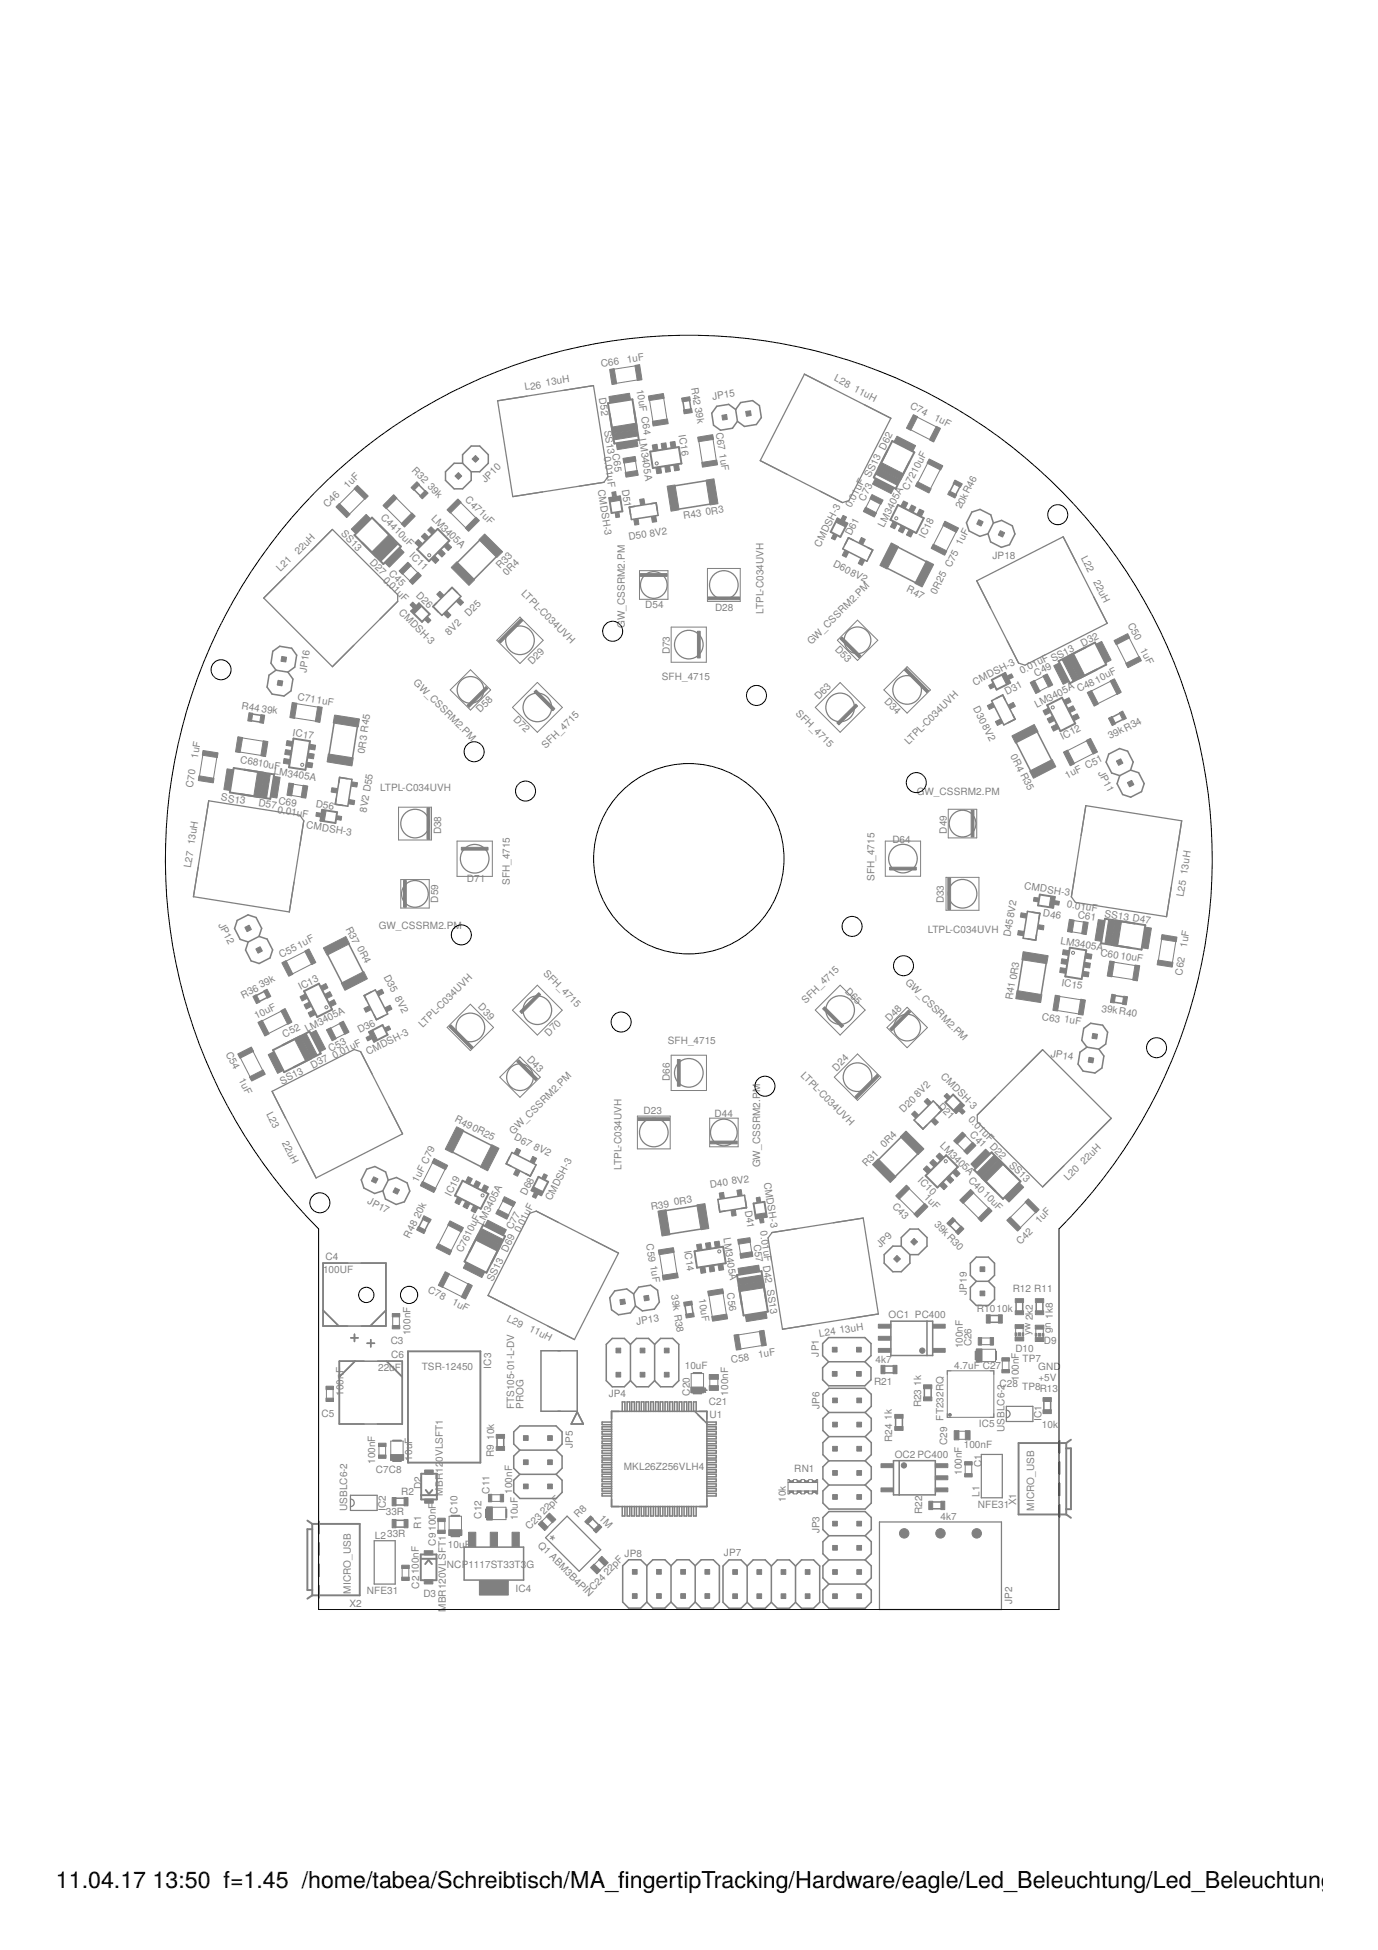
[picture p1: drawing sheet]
<svg xmlns="http://www.w3.org/2000/svg" width="210mm" height="297mm" viewBox="0 0 210 297" stroke-linecap="round" stroke-linejoin="round" font-family="sans-serif">
<defs><g id="words">
<g font-size="3.5">
<text x="8.5" y="287.5">11.04.17</text>
<text x="23.2" y="287.5">13:50 f=1.45 /home/tabea/Schreibtisch/MA_fngertipTracking/Hardware/eagle/Led_Beleuchtung/Led_Beleuchtung.brd</text>
<text x="94.2" y="287.5">i</text>
</g>
<g font-size="2.6" fill="#808080">
<text x="105.8" y="211.3" transform="rotate(90 105.8 211.3)">*</text>
<text x="84.9" y="235.7" transform="rotate(-45 84.9 235.7)">*</text>
</g>
<g font-size="1.5" fill="#808080">
<text x="80" y="59.5" transform="rotate(-9 80 59.5)">L26</text>
<text x="83.2" y="58.8" transform="rotate(-9 83.2 58.8)">13uH</text>
<text x="91.6" y="55.9" transform="rotate(-9 91.6 55.9)">C66</text>
<text x="95.6" y="55.3" transform="rotate(-9 95.6 55.3)">1uF</text>
<text x="97" y="59.3" transform="rotate(81 97 59.3)">10uF C64</text>
<text x="105.3" y="59.1" transform="rotate(81 105.3 59.1)">R42</text>
<text x="127" y="58" transform="rotate(27 127 58)">L28</text>
<text x="130" y="59.6" transform="rotate(27 130 59.6)">11uH</text>
<text x="91.2" y="60.7" transform="rotate(81 91.2 60.7)">D52</text>
<text x="92" y="65.6" transform="rotate(81 92 65.6)">S 13</text>
<text x="105.9" y="62.1" transform="rotate(81 105.9 62.1)">39k</text>
<text x="108.6" y="60.9" transform="rotate(-9 108.6 60.9)">JP15</text>
<text x="109" y="65.9" transform="rotate(81 109 65.9)">C67</text>
<text x="138.5" y="62.2" transform="rotate(27 138.5 62.2)">C74</text>
<text x="142.2" y="64" transform="rotate(27 142.2 64)">1uF</text>
<text x="62.7" y="71.8" transform="rotate(45 62.7 71.8)">R32</text>
<text x="92" y="69.6" transform="rotate(81 92 69.6)">0.01uF</text>
<text x="93.3" y="69.2" transform="rotate(81 93.3 69.2)">C65</text>
<text x="97.3" y="66.8" transform="rotate(81 97.3 66.8)">LM3405A</text>
<text x="103.4" y="66.3" transform="rotate(81 103.4 66.3)">IC16</text>
<text x="109.6" y="69.2" transform="rotate(81 109.6 69.2)">1uF</text>
<text x="49.9" y="77.4" transform="rotate(-45 49.9 77.4)">C46</text>
<text x="53" y="74.5" transform="rotate(-45 53 74.5)">1uF</text>
<text x="65" y="74.2" transform="rotate(45 65 74.2)">39k</text>
<text x="70.8" y="76.2" transform="rotate(45 70.8 76.2)">C471uF</text>
<text x="74" y="73.6" transform="rotate(-45 74 73.6)">JP10</text>
<text x="91" y="74.6" transform="rotate(81 91 74.6)">CMDSH-3</text>
<text x="94.7" y="74.6" transform="rotate(81 94.7 74.6)">D51</text>
<text x="129.7" y="77.4" transform="rotate(-63 129.7 77.4)">0. 1uF</text>
<text x="131.7" y="76.4" transform="rotate(-63 131.7 76.4)">C73</text>
<text x="132.6" y="72.9" transform="rotate(-63 132.6 72.9)">S 13 D62</text>
<text x="138.4" y="74.8" transform="rotate(-63 138.4 74.8)">C7210uF</text>
<text x="146.4" y="77.6" transform="rotate(-63 146.4 77.6)">20kR46</text>
<text x="51.9" y="81.4" transform="rotate(45 51.9 81.4)">SS13</text>
<text x="57.9" y="78.8" transform="rotate(45 57.9 78.8)">C4</text>
<text x="60" y="80.9" transform="rotate(45 60 80.9)">10uF</text>
<text x="65.6" y="79" transform="rotate(45 65.6 79)">LM3405A</text>
<text x="95.8" y="82.3" transform="rotate(-9 95.8 82.3)">D50</text>
<text x="99" y="81.7" transform="rotate(-9 99 81.7)">8V2</text>
<text x="104.2" y="79.1" transform="rotate(-9 104.2 79.1)">R43</text>
<text x="107.5" y="78.5" transform="rotate(-9 107.5 78.5)">0R3</text>
<text x="124.9" y="83.4" transform="rotate(-63 124.9 83.4)">CMDSH-3</text>
<text x="129.7" y="81.7" transform="rotate(-63 129.7 81.7)">D61</text>
<text x="134.6" y="80.4" transform="rotate(-63 134.6 80.4)">LM3405A</text>
<text x="140.9" y="82.1" transform="rotate(-63 140.9 82.1)">IC18</text>
<text x="146.5" y="83.2" transform="rotate(-63 146.5 83.2)">1uF</text>
<text x="42.7" y="87.2" transform="rotate(-45 42.7 87.2)">L21</text>
<text x="45.5" y="84.5" transform="rotate(-45 45.5 84.5)">2 uH</text>
<text x="56.2" y="85.7" transform="rotate(45 56.2 85.7)">D27</text>
<text x="58.2" y="88.4" transform="rotate(45 58.2 88.4)">0.01uF</text>
<text x="59.1" y="87.4" transform="rotate(45 59.1 87.4)">C45</text>
<text x="62.3" y="84.7" transform="rotate(45 62.3 84.7)">IC11</text>
<text x="76.2" y="86.7" transform="rotate(-45 76.2 86.7)">R3</text>
<text x="77.2" y="87.7" transform="rotate(-45 77.2 87.7)">0R4</text>
<text x="126.8" y="86.2" transform="rotate(27 126.8 86.2)">D608V2</text>
<text x="151.2" y="85.1">JP18</text>
<text x="164.6" y="84.9" transform="rotate(63 164.6 84.9)">L2</text>
<text x="166.5" y="88.7" transform="rotate(63 166.5 88.7)">2 uH</text>
<text x="60.7" y="93.3" transform="rotate(45 60.7 93.3)">CMDSH-3</text>
<text x="63.3" y="90.8" transform="rotate(45 63.3 90.8)">D26</text>
<text x="71.4" y="94" transform="rotate(-45 71.4 94)">D25</text>
<text x="79.3" y="90.5" transform="rotate(45 79.3 90.5)">LTPL-C034UVH</text>
<text x="95.2" y="95.7" transform="rotate(-90 95.2 95.7)">GW_CSSRM2.PM</text>
<text x="98.3" y="92.6">D54</text>
<text x="108.9" y="93">D28</text>
<text x="116.3" y="93.5" transform="rotate(-90 116.3 93.5)">LTPL-C034UVH</text>
<text x="138" y="90.1" transform="rotate(27 138 90.1)">R47</text>
<text x="142.6" y="90.6" transform="rotate(-63 142.6 90.6)">0R25 C75</text>
<text x="171.8" y="95.2" transform="rotate(63 171.8 95.2)">C50</text>
<text x="68.4" y="96.9" transform="rotate(-45 68.4 96.9)">8V2</text>
<text x="81.1" y="101.3" transform="rotate(-45 81.1 101.3)">D29</text>
<text x="102" y="99.7" transform="rotate(-90 102 99.7)">D73</text>
<text x="123.6" y="98.2" transform="rotate(-45 123.6 98.2)">GW_CSSRM2.PM</text>
<text x="127.1" y="99" transform="rotate(45 127.1 99)">D53</text>
<text x="160.4" y="100.8" transform="rotate(-27 160.4 100.8)">SS13</text>
<text x="165" y="98.5" transform="rotate(-27 165 98.5)">D32</text>
<text x="173.6" y="98.9" transform="rotate(63 173.6 98.9)">1uF</text>
<text x="36.8" y="107.9" transform="rotate(9 36.8 107.9)">R44</text>
<text x="45.3" y="106.7" transform="rotate(9 45.3 106.7)">C711uF</text>
<text x="46.7" y="102.5" transform="rotate(-81 46.7 102.5)">JP16</text>
<text x="62.9" y="104.1" transform="rotate(45 62.9 104.1)">GW_CSSRM2.PM</text>
<text x="100.8" y="103.6">SFH_4715</text>
<text x="124.7" y="106.7" transform="rotate(-45 124.7 106.7)">D63</text>
<text x="134.6" y="107" transform="rotate(45 134.6 107)">D34</text>
<text x="148.2" y="107.9" transform="rotate(63 148.2 107.9)">D308V2</text>
<text x="148.5" y="104.4" transform="rotate(-27 148.5 104.4)">CMDSH-3</text>
<text x="153.4" y="105.9" transform="rotate(-27 153.4 105.9)">D31</text>
<text x="155.6" y="102.7" transform="rotate(-27 155.6 102.7)">0.01uF</text>
<text x="157.8" y="103.1" transform="rotate(-27 157.8 103.1)">C49</text>
<text x="157.9" y="107.8" transform="rotate(-27 157.9 107.8)">LM3405A</text>
<text x="164.4" y="105.5" transform="rotate(-27 164.4 105.5)">C4810uF</text>
<text x="39.8" y="108.4" transform="rotate(9 39.8 108.4)">39k</text>
<text x="44.5" y="112.1" transform="rotate(9 44.5 112.1)">IC17</text>
<text x="73.2" y="108.6" transform="rotate(-45 73.2 108.6)">D58</text>
<text x="78.1" y="109.7" transform="rotate(45 78.1 109.7)">D72</text>
<text x="121.1" y="108.8" transform="rotate(45 121.1 108.8)">SFH_4715</text>
<text x="138.4" y="113.5" transform="rotate(-45 138.4 113.5)">LTPL-C034UVH</text>
<text x="161.9" y="112.7" transform="rotate(-27 161.9 112.7)">IC12</text>
<text x="169.1" y="112.6" transform="rotate(-27 169.1 112.6)">39kR34</text>
<text x="30.2" y="115.6" transform="rotate(-81 30.2 115.6)">1uF</text>
<text x="36.5" y="116.2" transform="rotate(9 36.5 116.2)">C6810uF</text>
<text x="41.6" y="118" transform="rotate(9 41.6 118)">LM3405A</text>
<text x="55.5" y="114.9" transform="rotate(-81 55.5 114.9)">0R3 R45</text>
<text x="83.1" y="114.1" transform="rotate(-45 83.1 114.1)">SFH_4715</text>
<text x="153.9" y="115.2" transform="rotate(63 153.9 115.2)">0R4 R35</text>
<text x="162.6" y="118.6" transform="rotate(-27 162.6 118.6)">1uF C51</text>
<text x="167.2" y="117.7" transform="rotate(63 167.2 117.7)">JP1</text>
<text x="29.4" y="120" transform="rotate(-81 29.4 120)">C70</text>
<text x="33.6" y="121.9" transform="rotate(9 33.6 121.9)">SS13</text>
<text x="39.3" y="122.8" transform="rotate(9 39.3 122.8)">D57</text>
<text x="42.2" y="123.8" transform="rotate(9 42.2 123.8)">0.01uF</text>
<text x="42.4" y="122.5" transform="rotate(9 42.4 122.5)">C69</text>
<text x="48" y="122.9" transform="rotate(9 48 122.9)">D56</text>
<text x="55.8" y="123.8" transform="rotate(-81 55.8 123.8)">8V2 D5</text>
<text x="57.9" y="120.5">LTPL-C034UVH</text>
<text x="139.6" y="121">GW_CSSRM2.PM</text>
<text x="29.6" y="128.8" transform="rotate(-81 29.6 128.8)">13uH</text>
<text x="46.6" y="126.2" transform="rotate(9 46.6 126.2)">CMDSH-3</text>
<text x="67.2" y="127.1" transform="rotate(-90 67.2 127.1)">D38</text>
<text x="135.9" y="128.4">D64</text>
<text x="144.2" y="127" transform="rotate(-90 144.2 127)">D49</text>
<text x="29.1" y="132.3" transform="rotate(-81 29.1 132.3)">L27</text>
<text x="66.7" y="137.5" transform="rotate(-90 66.7 137.5)">D59</text>
<text x="71.1" y="134.4">D71</text>
<text x="77.6" y="134.8" transform="rotate(-90 77.6 134.8)">SFH_4715</text>
<text x="133.2" y="134.2" transform="rotate(-90 133.2 134.2)">SFH_4715</text>
<text x="143.8" y="137.6" transform="rotate(-90 143.8 137.6)">D33</text>
<text x="156" y="135.4" transform="rotate(9 156 135.4)">CMDSH-3</text>
<text x="180.3" y="136.7" transform="rotate(-81 180.3 136.7)">L25</text>
<text x="180.8" y="133.3" transform="rotate(-81 180.8 133.3)">13uH</text>
<text x="33.2" y="140.9" transform="rotate(63 33.2 140.9)">JP12</text>
<text x="52.6" y="141.4" transform="rotate(63 52.6 141.4)">R37</text>
<text x="57.7" y="141.6">GW_CSSRM2.PM</text>
<text x="141.3" y="142.2">LTPL-C034UVH</text>
<text x="153.9" y="142.8" transform="rotate(-81 153.9 142.8)">D458V2</text>
<text x="158.8" y="139.6" transform="rotate(9 158.8 139.6)">D46</text>
<text x="161.5" y="143.8" transform="rotate(9 161.5 143.8)">LM3405A</text>
<text x="162.4" y="138.2" transform="rotate(9 162.4 138.2)">0.01uF</text>
<text x="164.1" y="139.9" transform="rotate(9 164.1 139.9)">C61</text>
<text x="168.2" y="139.6" transform="rotate(9 168.2 139.6)">SS13 D47</text>
<text x="42.9" y="146" transform="rotate(-27 42.9 146)">C55</text>
<text x="45.6" y="144.5" transform="rotate(-27 45.6 144.5)">1uF</text>
<text x="54.4" y="144.3" transform="rotate(63 54.4 144.3)">0R4</text>
<text x="58.4" y="148.8" transform="rotate(63 58.4 148.8)">D35</text>
<text x="82.7" y="148.3" transform="rotate(45 82.7 148.3)">SFH_4715</text>
<text x="137.8" y="149.7" transform="rotate(45 137.8 149.7)">GW_CSSRM2.PM</text>
<text x="154.9" y="149.3" transform="rotate(-81 154.9 149.3)">0R3</text>
<text x="167.6" y="145.6" transform="rotate(9 167.6 145.6)">C60</text>
<text x="170.6" y="146" transform="rotate(9 170.6 146)">10uF</text>
<text x="180.1" y="148.6" transform="rotate(-81 180.1 148.6)">C62</text>
<text x="180.8" y="144.4" transform="rotate(-81 180.8 144.4)">1uF</text>
<text x="37" y="152.1" transform="rotate(-27 37 152.1)">R36</text>
<text x="39.1" y="155.3" transform="rotate(-27 39.1 155.3)">10uF</text>
<text x="39.8" y="150.6" transform="rotate(-27 39.8 150.6)">39k</text>
<text x="45.8" y="150.8" transform="rotate(-27 45.8 150.8)">IC13</text>
<text x="60.1" y="152" transform="rotate(63 60.1 152)">8V2</text>
<text x="72.7" y="153.5" transform="rotate(45 72.7 153.5)">D39</text>
<text x="122.8" y="152.9" transform="rotate(-45 122.8 152.9)">SFH_4715</text>
<text x="128.6" y="151.1" transform="rotate(45 128.6 151.1)">D65</text>
<text x="135.5" y="155.7" transform="rotate(-45 135.5 155.7)">D48</text>
<text x="154.2" y="152.4" transform="rotate(-81 154.2 152.4)">R41</text>
<text x="158.7" y="155.3" transform="rotate(9 158.7 155.3)">C63</text>
<text x="161.6" y="150.2" transform="rotate(9 161.6 150.2)">IC15</text>
<text x="162" y="155.7" transform="rotate(9 162 155.7)">1uF</text>
<text x="167.7" y="154.1" transform="rotate(9 167.7 154.1)">39kR40</text>
<text x="34.4" y="160.5" transform="rotate(63 34.4 160.5)">C54</text>
<text x="43.3" y="158.1" transform="rotate(-27 43.3 158.1)">C52</text>
<text x="46.8" y="157.3" transform="rotate(-27 46.8 157.3)">LM3405A</text>
<text x="50.4" y="160.3" transform="rotate(-27 50.4 160.3)">C53</text>
<text x="51" y="161.3" transform="rotate(-27 51 161.3)">0.01uF</text>
<text x="54.8" y="157.4" transform="rotate(-27 54.8 157.4)">D36</text>
<text x="56.1" y="160.8" transform="rotate(-27 56.1 160.8)">CMDSH-3</text>
<text x="64.4" y="156.6" transform="rotate(-45 64.4 156.6)">LTPL-C034UVH</text>
<text x="80.2" y="161.5" transform="rotate(45 80.2 161.5)">D43</text>
<text x="83.6" y="157.9" transform="rotate(-45 83.6 157.9)">D70</text>
<text x="101.7" y="159.1">SFH_4715</text>
<text x="160" y="161" transform="rotate(9 160 161)">JP14</text>
<text x="36.3" y="164.4" transform="rotate(63 36.3 164.4)">1uF</text>
<text x="43" y="165.2" transform="rotate(-27 43 165.2)">SS13</text>
<text x="47.6" y="162.8" transform="rotate(-27 47.6 162.8)">D37</text>
<text x="102" y="164.7" transform="rotate(-90 102 164.7)">D66</text>
<text x="121.9" y="163.9" transform="rotate(45 121.9 163.9)">LTPL-C034UVH</text>
<text x="127.4" y="163.2" transform="rotate(-45 127.4 163.2)">D24</text>
<text x="139.9" y="167.3" transform="rotate(-45 139.9 167.3)">8V2</text>
<text x="143.2" y="164.1" transform="rotate(45 143.2 164.1)">CMDSH-3</text>
<text x="40.5" y="169.7" transform="rotate(63 40.5 169.7)">L23</text>
<text x="69.2" y="170.8" transform="rotate(27 69.2 170.8)">R490R25</text>
<text x="78.2" y="172.9" transform="rotate(-45 78.2 172.9)">GW_CSSRM2.PM</text>
<text x="78.2" y="173.5" transform="rotate(27 78.2 173.5)">D67</text>
<text x="98" y="169.6">D23</text>
<text x="108.8" y="170.1">D44</text>
<text x="137.6" y="169.5" transform="rotate(-45 137.6 169.5)">D20</text>
<text x="142.8" y="168.6" transform="rotate(45 142.8 168.6)">D21</text>
<text x="147.4" y="170.7" transform="rotate(45 147.4 170.7)">0.01uF</text>
<text x="147.6" y="172.9" transform="rotate(45 147.6 172.9)">C41</text>
<text x="42.9" y="174.1" transform="rotate(63 42.9 174.1)">2 uH</text>
<text x="81.2" y="175" transform="rotate(27 81.2 175)">8V2</text>
<text x="94.7" y="178.2" transform="rotate(-90 94.7 178.2)">LTPL-C034UVH</text>
<text x="115.8" y="177.8" transform="rotate(-90 115.8 177.8)">GW_CSSRM2.PM</text>
<text x="132" y="177.7" transform="rotate(-45 132 177.7)">R31</text>
<text x="134.7" y="174.9" transform="rotate(-45 134.7 174.9)">0R4</text>
<text x="139.7" y="179.9" transform="rotate(45 139.7 179.9)">IC10</text>
<text x="143.1" y="174.5" transform="rotate(45 143.1 174.5)">LM3405A</text>
<text x="147.4" y="179.9" transform="rotate(45 147.4 179.9)">C40</text>
<text x="150.7" y="174.7" transform="rotate(45 150.7 174.7)">D2</text>
<text x="153.6" y="177.6" transform="rotate(45 153.6 177.6)">SS13</text>
<text x="162.7" y="179.9" transform="rotate(-45 162.7 179.9)">L20</text>
<text x="165.2" y="177.4" transform="rotate(-45 165.2 177.4)">2 uH</text>
<text x="55.9" y="183.3" transform="rotate(27 55.9 183.3)">JP17</text>
<text x="63.7" y="180.2" transform="rotate(-63 63.7 180.2)">1uF C79</text>
<text x="63.9" y="185.6" transform="rotate(-63 63.9 185.6)">20k</text>
<text x="68.7" y="182.3" transform="rotate(-63 68.7 182.3)">IC19</text>
<text x="80.2" y="182.2" transform="rotate(-63 80.2 182.2)">D68</text>
<text x="84" y="183" transform="rotate(-63 84 183)">CMDSH-3</text>
<text x="99.2" y="184.3" transform="rotate(-9 99.2 184.3)">R39</text>
<text x="102.7" y="183.6" transform="rotate(-9 102.7 183.6)">0R3</text>
<text x="108.2" y="180.9" transform="rotate(-9 108.2 180.9)">D40</text>
<text x="111.5" y="180.4" transform="rotate(-9 111.5 180.4)">8V2</text>
<text x="113.5" y="184.4" transform="rotate(81 113.5 184.4)">D41</text>
<text x="116.3" y="180.1" transform="rotate(81 116.3 180.1)">CMDSH-3</text>
<text x="135.8" y="183.9" transform="rotate(45 135.8 183.9)">C43</text>
<text x="140.7" y="182.5" transform="rotate(45 140.7 182.5)">1uF</text>
<text x="149.7" y="182" transform="rotate(45 149.7 182)">10uF</text>
<text x="49.6" y="192">C4</text>
<text x="62.4" y="188.7" transform="rotate(-63 62.4 188.7)">R48</text>
<text x="70.4" y="190.9" transform="rotate(-63 70.4 190.9)">C7610uF</text>
<text x="73.6" y="186.7" transform="rotate(-63 73.6 186.7)">LM3405A</text>
<text x="77.2" y="190.8" transform="rotate(-63 77.2 190.8)">D69</text>
<text x="78" y="187.4" transform="rotate(-63 78 187.4)">C7</text>
<text x="79.2" y="187.8" transform="rotate(-63 79.2 187.8)">0. 1uF</text>
<text x="98.4" y="189.6" transform="rotate(81 98.4 189.6)">C59</text>
<text x="104.2" y="190.5" transform="rotate(81 104.2 190.5)">IC14</text>
<text x="110.2" y="188.6" transform="rotate(81 110.2 188.6)">LM3405A</text>
<text x="114.8" y="189.6" transform="rotate(81 114.8 189.6)">C57</text>
<text x="115.8" y="187.6" transform="rotate(81 115.8 187.6)">0.01uF</text>
<text x="134.1" y="190.2" transform="rotate(-45 134.1 190.2)">JP9</text>
<text x="142.2" y="186.6" transform="rotate(45 142.2 186.6)">39k R30</text>
<text x="155.5" y="189.6" transform="rotate(-45 155.5 189.6)">C42</text>
<text x="158.3" y="186.5" transform="rotate(-45 158.3 186.5)">1uF</text>
<text x="49.2" y="193.9">100UF</text>
<text x="65.1" y="196.8" transform="rotate(27 65.1 196.8)">C78</text>
<text x="75.1" y="195.3" transform="rotate(-63 75.1 195.3)">S 13</text>
<text x="99" y="192.8" transform="rotate(81 99 192.8)">1uF</text>
<text x="102.2" y="197.3" transform="rotate(81 102.2 197.3)">39k R38</text>
<text x="106.4" y="197.9" transform="rotate(81 106.4 197.9)">10uF</text>
<text x="110.7" y="197" transform="rotate(81 110.7 197)">C56</text>
<text x="116.2" y="192.8" transform="rotate(81 116.2 192.8)">D42 S 13</text>
<text x="147.3" y="197.2" transform="rotate(-90 147.3 197.2)">JP19</text>
<text x="154.3" y="196.8">R12 R11</text>
<text x="62.5" y="203.4" transform="rotate(-90 62.5 203.4)">100nF</text>
<text x="68.8" y="198.7" transform="rotate(27 68.8 198.7)">1uF</text>
<text x="77.1" y="201.2" transform="rotate(27 77.1 201.2)">L29</text>
<text x="80.5" y="202.7" transform="rotate(27 80.5 202.7)">11uH</text>
<text x="97" y="201.8" transform="rotate(-9 97 201.8)">JP13</text>
<text x="124.9" y="203.7" transform="rotate(-9 124.9 203.7)">L24</text>
<text x="128" y="203.1" transform="rotate(-9 128 203.1)">13uH</text>
<text x="135.4" y="200.7">OC1 PC400</text>
<text x="148.8" y="199.8">R1010k</text>
<text x="157" y="203.3" transform="rotate(-90 157 203.3)">yw 2k2</text>
<text x="160" y="203.1" transform="rotate(-90 160 203.1)">gn 1k8</text>
<text x="57.6" y="208.9">22uF</text>
<text x="59.5" y="204.8">C3</text>
<text x="59.6" y="206.9">C6</text>
<text x="64.3" y="208.7">TSR-12450</text>
<text x="74.8" y="208.5" transform="rotate(-90 74.8 208.5)">IC3</text>
<text x="104.3" y="208.5">10uF</text>
<text x="111.4" y="207.7" transform="rotate(-9 111.4 207.7)">C58</text>
<text x="115.6" y="206.8" transform="rotate(-9 115.6 206.8)">1uF</text>
<text x="124.7" y="206.6" transform="rotate(-90 124.7 206.6)">JP1</text>
<text x="133.4" y="207.6">4k7</text>
<text x="145.4" y="208.5">4.7uF C27</text>
<text x="146.6" y="205.4" transform="rotate(-90 146.6 205.4)">100nF</text>
<text x="148" y="205.1" transform="rotate(-90 148 205.1)">C26</text>
<text x="154.7" y="206">D10</text>
<text x="155.8" y="207.4">TP7</text>
<text x="158.1" y="208.7">GND</text>
<text x="159" y="204.8">D9</text>
<text x="49" y="215.9">C5</text>
<text x="52.3" y="212.6" transform="rotate(-90 52.3 212.6)">100nF</text>
<text x="78.3" y="214.7" transform="rotate(-90 78.3 214.7)">FTS105-01-L-DV</text>
<text x="79.8" y="214.6" transform="rotate(-90 79.8 214.6)">PROG</text>
<text x="92.7" y="212.7">JP4</text>
<text x="105.1" y="212.6" transform="rotate(-90 105.1 212.6)">C20</text>
<text x="108" y="214">C21</text>
<text x="110.9" y="212.6" transform="rotate(-90 110.9 212.6)">100nF</text>
<text x="124.8" y="214.7" transform="rotate(-90 124.8 214.7)">JP6</text>
<text x="133.1" y="211">R21</text>
<text x="140.3" y="214.4" transform="rotate(-90 140.3 214.4)">R23</text>
<text x="140.3" y="211.1" transform="rotate(-90 140.3 211.1)">1k</text>
<text x="152.3" y="211.3">C28</text>
<text x="155.2" y="210.4" transform="rotate(-90 155.2 210.4)">100nF</text>
<text x="155.7" y="211.8">TP8R13</text>
<text x="158.2" y="210.4">+5V</text>
<text x="75.2" y="222" transform="rotate(-90 75.2 222)">R9</text>
<text x="75.3" y="219.3" transform="rotate(-90 75.3 219.3)">10k</text>
<text x="87.3" y="220.6" transform="rotate(-90 87.3 220.6)">JP5</text>
<text x="108.1" y="216.1">U1</text>
<text x="135.9" y="216.3" transform="rotate(-90 135.9 216.3)">1k</text>
<text x="135.9" y="219.7" transform="rotate(-90 135.9 219.7)">R24</text>
<text x="143.7" y="216.4" transform="rotate(-90 143.7 216.4)">FT232RQ</text>
<text x="144.3" y="220.1" transform="rotate(-90 144.3 220.1)">C29</text>
<text x="146.8" y="220.6">100nF</text>
<text x="149.1" y="217.4">IC5</text>
<text x="153" y="218.1" transform="rotate(-90 153 218.1)">USBLC6-2</text>
<text x="158.6" y="216.4" transform="rotate(-90 158.6 216.4)">IC1</text>
<text x="158.7" y="217.5">10k</text>
<text x="57.1" y="223" transform="rotate(-90 57.1 223)">100nF</text>
<text x="57.2" y="224.4">C7C8</text>
<text x="61.1" y="227.8">R2</text>
<text x="62.8" y="222.5" transform="rotate(-90 62.8 222.5)">10uF</text>
<text x="64.2" y="226.8" transform="rotate(-90 64.2 226.8)">D2</text>
<text x="67.5" y="227.8" transform="rotate(-90 67.5 227.8)">MBR12</text>
<text x="67.5" y="222.7" transform="rotate(-90 67.5 222.7)">0VLSFT1</text>
<text x="74.6" y="227.5" transform="rotate(-90 74.6 227.5)">C11</text>
<text x="78" y="227.5" transform="rotate(-90 78 227.5)">100nF</text>
<text x="95" y="223.9">MKL26Z256VLH4</text>
<text x="121" y="224.3">RN1</text>
<text x="136.3" y="222.1">OC2 PC400</text>
<text x="146.5" y="224.7" transform="rotate(-90 146.5 224.7)">100nF</text>
<text x="149.5" y="223.5" transform="rotate(-90 149.5 223.5)">C1</text>
<text x="52.9" y="230.2" transform="rotate(-90 52.9 230.2)">USBLC6-2</text>
<text x="58.8" y="230.1" transform="rotate(-90 58.8 230.1)">IC2</text>
<text x="58.8" y="230.8">33R</text>
<text x="64.2" y="232.9" transform="rotate(-90 64.2 232.9)">R1</text>
<text x="66.4" y="233.2" transform="rotate(-90 66.4 233.2)">100nF</text>
<text x="69.7" y="230.6" transform="rotate(-90 69.7 230.6)">C10</text>
<text x="73.3" y="231.3" transform="rotate(-90 73.3 231.3)">C12</text>
<text x="78.9" y="231.5" transform="rotate(-90 78.9 231.5)">10uF</text>
<text x="80.7" y="233" transform="rotate(-45 80.7 233)">C23</text>
<text x="82.9" y="230.8" transform="rotate(-45 82.9 230.8)">2 pF</text>
<text x="88.1" y="231.2" transform="rotate(-45 88.1 231.2)">R8</text>
<text x="91.1" y="231.4" transform="rotate(45 91.1 231.4)">1M</text>
<text x="119.7" y="228.8" transform="rotate(-90 119.7 228.8)">10k</text>
<text x="124.8" y="233.6" transform="rotate(-90 124.8 233.6)">JP3</text>
<text x="140.5" y="230.6" transform="rotate(-90 140.5 230.6)">R22</text>
<text x="143.3" y="231.5">4k7</text>
<text x="149" y="229.7">NFE31</text>
<text x="149.2" y="228" transform="rotate(-90 149.2 228)">L1</text>
<text x="154.8" y="229.3" transform="rotate(-90 154.8 229.3)">X1</text>
<text x="157.5" y="230.1" transform="rotate(-90 157.5 230.1)">MICRO_USB</text>
<text x="57.1" y="234.4">L233R</text>
<text x="66.4" y="235.4" transform="rotate(-90 66.4 235.4)">C9</text>
<text x="68.1" y="238.9">NCP1117ST33T3</text>
<text x="68.2" y="235.8">10u</text>
<text x="70.8" y="235.8">F</text>
<text x="80.2" y="238.9">G</text>
<text x="81.8" y="235.4" transform="rotate(45 81.8 235.4)">Q1 ABM3B4PIN</text>
<text x="95.1" y="237.2">JP8</text>
<text x="110.3" y="237">JP7</text>
<text x="53.2" y="244.7">X2</text>
<text x="53.4" y="242.8" transform="rotate(-90 53.4 242.8)">MICRO_USB</text>
<text x="55.9" y="242.8">NFE31</text>
<text x="63.9" y="242" transform="rotate(-90 63.9 242)">C2100nF</text>
<text x="64.5" y="243.2">D3</text>
<text x="67.9" y="245.5" transform="rotate(-90 67.9 245.5)">MBR120VLSFT1</text>
<text x="78.5" y="242.5">IC4</text>
<text x="90.4" y="242.3" transform="rotate(-45 90.4 242.3)">C24</text>
<text x="92.6" y="240" transform="rotate(-45 92.6 240)">2 pF</text>
<text x="154.2" y="244.3" transform="rotate(-90 154.2 244.3)">JP2</text>
</g>
</g></defs>
<g fill="none" stroke="#808080" stroke-width=".23">
<path d="M63.1 74.6l.9 .9M63.8 73.9l.9 .9M70.5 70.6v-1.3l1.3-1.4h1.3l1.3 1.4v1.3l-1.3 1.3h-1.3M70.5 70.6l1.3 1.3M70.5 70.6h-1.3l-1.3 1.3v1.3l1.3 1.3h1.3l1.3-1.3v-1.3M95.9 77.3l.2 1.1M99.9 76.6l-4 .7M99.9 76.6l.2 1.2M99.9 76.6l.3 1.9-4 .6-.3-1.8M104 61.2l.2 1.2M105.1 61l.1 1.3M107.5 73.2l-4.7 .8"/>
<path d="M108.2 76.8l-4.8 .8M112.1 62.4l.7-1.1 1.8-.3 1.1 .8 .3 1.8-.8 1.1-1.8 .3-1.1-.8M112.1 62.4l.2 1.8M112.1 62.4l-1.1-.8-1.8 .3-.8 1 .3 1.9 1 .7 1.9-.3 .7-1M145.3 73.7l-.6 1.1M146.2 74.2l-.6 1.1M151.3 79.7l-.4-1.3-1.6-.8-1.3 .4-.8 1.6 .4 1.3 1.6 .8 1.3-.4M151.3 79.7l1.3-.4 1.6 .8 .4 1.2-.8 1.7-1.3 .4-1.6-.9-.4-1.2M151.3 79.7l-.8 1.6M66 92.4l.8 .8M68.9 89.5l-2.9 2.9M68.9 89.5l.8 .8"/>
<path d="M68.9 89.5l1.3 1.3-2.9 2.9-1.3-1.3M73 82.3l-3.4 3.4M75.6 84.8l-3.4 3.4M129.2 81.9l-.8 1.7 3.7 1.9 .8-1.7M129.2 81.9l.8 .4M129.2 81.9l3.7 1.9M132.2 83.4l.7 .4M132.9 83.8l-.5 1M135.2 86.6l4.2 2.2M136.8 83.3l4.3 2.2M38.3 109.8l1.3 .2M38.5 108.8l1.2 .2"/>
<path d="M42 102.1l-.7-1.1 .3-1.8 1-.8 1.8 .3 .8 1.1-.3 1.8-1 .8M42 102.1l1.9 .3M42 102.1l-1 .7-.3 1.9 .7 1 1.9 .3 1-.8 .3-1.8-.7-1M50.9 110.2l-.8 4.7M51.7 118.4l1.2 .2M51.7 118.4l-.1 .8M51.7 118.4l1.9 .3-.6 4.1-1.9-.3M51.7 118.4l-.6 4.1M54.4 110.7l-.7 4.7M152.7 105.9l-1.7 .8 1.9 3.7 1.7-.8M152.7 105.9l.4 .7M152.7 105.9l1.9 3.7"/>
<path d="M154.3 108.8l.3 .8M154.6 109.6l-1 .5M154.8 113.1l2.2 4.3M158 111.5l2.2 4.2M170.5 108.7l-1.1 .5M171 109.6l-1.1 .6M172.2 117.3l.4-1.2-.8-1.7-1.3-.4-1.6 .9-.4 1.2 .8 1.7 1.3 .4M172.2 117.3l1.2 .4 .9 1.7-.4 1.2-1.7 .8-1.2-.4-.8-1.6 .4-1.2M172.2 117.3l-1.6 .9M51.1 122.5l1.1 .2M51.2 121.7l-.1 .8M157.2 139l1.2 .1"/>
<path d="M158.4 139.1l-.1 .8M158.4 139.1l-1.9-.3-.6 4.1 1.9 .3M158.4 139.1l-.6 4.1M39.5 142.6l.4-1.2-.9-1.6-1.2-.4-1.7 .8-.4 1.2 .9 1.7 1.2 .4M39.5 142.6l1.2 .4 .8 1.7-.4 1.2-1.6 .9-1.3-.4-.8-1.7 .4-1.2M39.5 142.6l-1.7 .9M40.2 151l-1.1 .6M40.7 152l-1.1 .5M49.9 145.5l2.2 4.3M53.1 143.8l2.2 4.3M55.5 151.7l.3 .7M55.5 151.7l1.7-.9 1.9 3.7-1.8 .8"/>
<path d="M55.5 151.7l1.8 3.6M56.5 151.1l-1 .6M57 154.6l.3 .7M58.4 154.8l-1.1 .5M155.8 146.2l-.8 4.8M156.6 143l1.2 .2M157.9 142.4l-.1 .8M159.4 146.7l-.8 4.8M165.6 159.5l-.8-1 .3-1.8 1-.8 1.9 .3 .7 1-.3 1.8-1 .8M165.6 159.5l-1.1 .8-.3 1.8 .8 1.1 1.8 .2 1.1-.7 .2-1.8-.7-1.1M165.6 159.5l1.8 .3M169.8 152.7l1.2 .2"/>
<path d="M169.9 151.7l1.3 .1M59.1 179.8l-.4-1.3-1.6-.8-1.2 .4-.9 1.6 .4 1.3 1.7 .8 1.2-.4M59.1 179.8l1.3-.4 1.6 .8 .4 1.2-.8 1.7-1.3 .4-1.6-.9-.4-1.2M59.1 179.8l-.8 1.6M69 175.5l4.3 2.2M70.6 172.3l4.3 2.2M77.1 177.3l.7 .3M77.1 177.3l.9-1.7 3.7 1.8-.9 1.8M77.1 177.3l3.7 1.9M77.6 176.2l-.5 1.1M80.1 178.8l.7 .4M81.3 178.1l-.5 1.1"/>
<path d="M137.2 173.2l-3.4 3.4M139.8 171.1l.8 .9M139.8 175.8l-3.4 3.4M142.7 168.2l.8 .9M143.5 169.1l-2.9 2.9M143.5 169.1l-1.3-1.4-3 2.9 1.4 1.4M49.2 192.4h9.6v9.6h-9.6zM49.2 199.6l2.4 2.4M58.8 199.6l-2.4 2.4M64.4 185.8l-.6 1.1M65.3 186.2l-.6 1.1M96.5 197.1l-1-.8-1.9 .3-.7 1.1 .3 1.8 1 .8 1.8-.3 .8-1.1"/>
<path d="M96.5 197.1l.3 1.8M96.5 197.1l.8-1 1.8-.3 1.1 .7 .2 1.9-.7 1-1.8 .3-1.1-.8M104.4 198.9l.1 1.3M105.4 198.8l.2 1.2M106.2 183.7l-4.8 .7M106.8 187.2l-4.8 .8M109.5 183.4l.1 1.2M110.4 184.5l-.8 .1M113.5 182.8l.2 1.2M113.7 184l-.8 .1M113.7 184l-.3-1.9-4.1 .6 .3 1.9M113.7 184l-4.1 .6"/>
<path d="M137.3 189.8v-1.3l1.3-1.3h1.3l1.3 1.3v1.3l-1.3 1.3h-1.3M137.3 189.8h-1.3l-1.3 1.3v1.3l1.3 1.3h1.3l1.3-1.3v-1.3M137.3 189.8l1.3 1.3M144.7 186.7l.9 .9M145.5 185.9l.8 .9M148.7 195.2l-.9-.9v-1.9l.9-.9h1.9l.9 .9v1.9l-.9 .9M148.7 195.2l-.9 .9v1.9l.9 .9h1.9l.9-.9v-1.9l-.9-.9M148.7 195.2h1.9M154.8 198.4v1.3M155.8 198.4v1.3M157.8 198.4v1.3M158.9 198.4v1.3"/>
<path d="M51.7 207.3h9.6v9.6h-9.6zM53.4 203.8h1.1M54 203.2v1.1M54.1 207.3l-2.4 2.4M55.9 204.6h1.1M56.5 204.1v1.1M58.9 207.3l2.4 2.4M75.7 219.1v1.2M76.7 219.1v1.2M82.4 205.8h5.5v9.2h-5.5zM87.9 215.1l1 1.8h-1.9zM93.2 215h14.5v14.5h-14.5z"/>
<path d="M93.2 219.5h-1.5v.4h1.5M93.2 218.8h-1.5v.4h1.5M93.2 218h-1.5v.5h1.5M93.2 217.3h-1.5v.4h1.5M93.2 216.6h-1.5v.4h1.5M94.8 215v-1.4h.4v1.4M95.5 215v-1.4h.4v1.4M96 204.8l-.9-.9h-1.8l-.9 .9v5.5l.9 .9h1.8l.9-.9M96 204.8l.9-.9h1.9l.9 .9M96 210.3l.9 .9h1.9l.9-.9M96 204.8v5.5M96.2 215v-1.4h.4v1.4"/>
<path d="M96.9 215v-1.4h.5v1.4M97.7 215v-1.4h.4v1.4M98.4 215v-1.4h.4v1.4M99.1 215v-1.4h.4v1.4M99.7 204.8l.9-.9h1.9l.9 .9v5.5l-.9 .9h-1.9l-.9-.9M99.7 204.8v5.5M99.9 215v-1.4h.4v1.4M100.6 215v-1.4h.4v1.4M101.3 215v-1.4h.4v1.4M102 215v-1.4h.4v1.4M102.7 215v-1.4h.4v1.4M103.5 215v-1.4h.4v1.4"/>
<path d="M104.2 215v-1.4h.4v1.4M104.9 215v-1.4h.4v1.4M105.6 215v-1.4h.4v1.4M105.8 215l1.9 1.8M106.3 215.5l.9 .8M107.7 216.6h1.4v.4h-1.4M107.7 217.3h1.4v.4h-1.4M107.7 218h1.4v.5h-1.4M107.7 218.8h1.4v.4h-1.4M107.7 219.5h1.4v.4h-1.4M126.2 207.4l-.9 .9v1.9l.9 .9h5.5l1-.9v-1.9l-1-.9M126.2 207.4l-.9-.9v-1.8l.9-.9h5.5l1 .9v1.8l-1 .9"/>
<path d="M126.2 207.4h5.5M126.3 215.2l-1-1v-1.8l1-.9h5.5l.9 .9v1.8l-.9 1M126.3 215.2l-1 .9v1.8l1 .9M126.3 218.8l-1 1v1.8l1 .9M126.3 215.2h5.5M126.3 218.8h5.5M131.8 215.2l.9 .9v1.8l-.9 .9M131.8 218.8l.9 1v1.8l-.9 .9M134.8 208.1h1.2M134.8 209.1h1.2M135.7 201.3h6.4v5.2h-6.4zM136.4 216v1.3"/>
<path d="M137.5 216v1.3M140.8 211.5v1.3M141.2 201.3v5.2M141.8 211.5v1.3M150.8 201.4h1.3M150.8 200.4h1.3M159 213.5v1.2M160 213.5v1.2M60.3 232.6h1.3M60.3 231.6h1.3M60.3 229.3h1.3M60.3 228.2h1.3"/>
<path d="M70.7 235.7h9.1v5h-9.1zM79.2 220.9l-.9-.9v-1.9l.9-.9h5.5l.9 .9v1.9l-.9 .9M79.2 220.9l-.9 .9v1.8l.9 1M79.2 224.6l-.9 .9v1.8l.9 1h5.5l.9-1v-1.8l-.9-.9M79.2 220.9h5.5M79.2 224.6h5.5M84.7 220.9l.9 .9v1.8l-.9 1M89.6 232.1l.9 .9M90.3 231.4l.9 .9M93.2 224.6h-1.5v.4h1.5M93.2 227.5h-1.5v.4h1.5M93.2 226.7h-1.5v.4h1.5"/>
<path d="M93.2 226h-1.5v.4h1.5M93.2 225.3h-1.5v.4h1.5M93.2 223.9h-1.5v.4h1.5M93.2 223.1h-1.5v.4h1.5M93.2 222.4h-1.5v.4h1.5M93.2 221.7h-1.5v.4h1.5M93.2 221h-1.5v.4h1.5M93.2 220.2h-1.5v.4h1.5M94.8 229.5v1.4h.4v-1.4M95.5 229.5v1.4h.4v-1.4M96.2 229.5v1.4h.4v-1.4M96.9 229.5v1.4h.5v-1.4"/>
<path d="M97.7 229.5v1.4h.4v-1.4M98.4 229.5v1.4h.4v-1.4M98.5 238.5l-.9-.9h-1.8l-1 .9v5.5l1 1h1.8l.9-1M98.5 238.5l.9-.9h1.9l.9 .9M98.5 238.5v5.5M99.1 229.5v1.4h.4v-1.4M99.9 229.5v1.4h.4v-1.4M100.6 229.5v1.4h.4v-1.4M101.3 229.5v1.4h.4v-1.4M102 229.5v1.4h.4v-1.4M102.2 238.5l.9-.9h1.9l.9 .9M102.2 238.5v5.5"/>
<path d="M102.7 229.5v1.4h.4v-1.4M103.5 229.5v1.4h.4v-1.4M104.2 229.5v1.4h.4v-1.4M104.9 229.5v1.4h.4v-1.4M105.6 229.5v1.4h.4v-1.4M105.9 238.5l.9-.9h1.8l1 .9v5.5l-1 1h-1.8l-.9-1M105.9 238.5v5.5M107.7 224.6h1.4v.4h-1.4M107.7 227.5h1.4v.4h-1.4M107.7 220.2h1.4v.4h-1.4M107.7 221h1.4v.4h-1.4M107.7 221.7h1.4v.4h-1.4"/>
<path d="M107.7 222.4h1.4v.4h-1.4M107.7 223.1h1.4v.4h-1.4M107.7 223.9h1.4v.4h-1.4M107.7 225.3h1.4v.4h-1.4M107.7 226h1.4v.4h-1.4M107.7 226.7h1.4v.4h-1.4M113.8 238.5l-.9-.9h-1.9l-.9 .9v5.6l.9 .9h1.9l.9-.9M113.8 238.5l.9-.9h1.9l.9 .9M113.8 238.5v5.6M117.5 238.5l.9-.9h1.8l1 .9M117.5 238.5v5.6M121.2 238.5l.9-.9h1.8l1 .9v5.6l-1 .9h-1.8l-.9-.9"/>
<path d="M121.2 238.5v5.6M126.3 233.9l-1-.9v-1.8l1-.9h5.5l.9 .9v1.8l-.9 .9M126.3 233.9l-1 .9v1.9l1 .9M126.3 237.6l-1 .9v1.9l1 .9M126.3 226.2l-1 .9v1.9l1 .9h5.5l.9-.9v-1.9l-.9-.9M126.3 233.9h5.5M126.3 237.6h5.5M126.3 222.5l-1 .9v1.9l1 .9M126.3 222.5h5.5M126.3 226.2h5.5M131.8 222.5l.9 .9v1.9l-.9 .9M131.8 233.9l.9 .9v1.9l-.9 .9"/>
<path d="M131.8 237.6l.9 .9v1.9l-.9 .9M136.1 222.5h6.4v5.2h-6.4zM137 222.5v5.2M142.1 229.8h1.2M142.1 228.8h1.2M98.5 244l.9 1h1.9l.9-1M102.2 244l.9 1h1.9l.9-1M113.8 244.1l.9 .9h1.9l.9-.9M117.5 244.1l.9 .9h1.8l1-.9M126.3 241.3l-1 .9v1.9l1 .9h5.5l.9-.9v-1.9l-.9-.9M126.3 241.3h5.5"/>
</g>
<g fill="#808080" stroke="#808080" stroke-width=".15">
<path d="M155.7 203h.2v.5h-.2z"/>
<path d="M154.6 203h.2v.5h-.2z"/>
<path d="M155.1 203h.4v.5h-.4z"/>
<path d="M149.6 179.2l2.5-2.5 .7 .7-2.5 2.5z"/>
<path d="M97.2 170.3h4.8v.4h-4.8z"/>
<path d="M130.2 167l3.4-3.3 .3 .3-3.4 3.4z"/>
<path d="M59.2 81.5l.7 .7-2.5 2.5-.7-.7z"/>
<path d="M107.9 90.9h4.7v.5h-4.7z"/>
<path d="M75.9 97.6l3.4-3.3 .3 .3-3.4 3.3z"/>
<path d="M162.7 100.1l.9-.4 1.6 3.1-.9 .5z"/>
<path d="M144.4 133.8h.4v4.7h-.4z"/>
<path d="M137.8 102.1l.3-.3 3.4 3.4-.3 .3z"/>
<path d="M44.9 158.4l.9-.5 1.6 3.2-.9 .4z"/>
<path d="M65 123.1h.5v4.7h-.5z"/>
<path d="M68.4 156.4l.3-.3 3.4 3.4-.3 .3z"/>
<path d="M112.6 195.8l3.5-.6 .2 1-3.5 .5z"/>
<path d="M78.7 161.7l.3-.3 2.9 2.9-.3 .3z"/>
<path d="M108.2 173.8h4.1v.4h-4.1z"/>
<path d="M169.8 140.3l1 .2-.5 3.5-1-.2z"/>
<path d="M135.5 156.7l2.9-2.8 .3 .3-2.9 2.8z"/>
<path d="M147.9 123.4h.5v4.1h-.5z"/>
<path d="M93.3 65l3.5-.5 .2 .9-3.5 .6z"/>
<path d="M128 97.3l.3-.3 2.8 2.9-.3 .3z"/>
<path d="M97.6 87.4h4v.4h-4z"/>
<path d="M39.2 117.7l1 .1-.6 3.5-.9-.1z"/>
<path d="M71.1 107.4l2.9-2.8 .3 .3-2.8 2.9z"/>
<path d="M61.5 134.1h.4v4.1h-.4z"/>
<path d="M134.3 70.5l3.2 1.6-.4 .9-3.2-1.6z"/>
<path d="M127.5 110.1l2.8-2.8 .3 .2-2.8 2.9z"/>
<path d="M135.5 132.1h4.1v.4h-4.1z"/>
<path d="M125.3 153.7l.3-.3 2.9 2.8-.3 .3z"/>
<path d="M103.2 161.4h.4v4.1h-.4z"/>
<path d="M73 188.1l3.1 1.6-.4 .8-3.2-1.6z"/>
<path d="M79.2 154.1l2.9-2.9 .3 .3-2.9 2.9z"/>
<path d="M70.3 129.1h4v.4h-4z"/>
<path d="M81.3 105.4l.4-.3 2.8 2.8-.3 .4z"/>
<path d="M106.2 96.2h.5v4h-.5z"/>
<path d="M158.8 203.1h.2v.4h-.2z"/>
<path d="M157.7 203.1h.2v.4h-.2z"/>
<path d="M158.1 203.1h.5v.4h-.5z"/>
<path d="M146.9 224.5h1.2v.5h-1.2z"/>
<path d="M146.9 222.7h1.2v.5h-1.2z"/>
<path d="M68.7 234h1.3v.1h-1.3z"/>
<path d="M68.7 230.8h1.3v.1h-1.3z"/>
<path d="M68.4 233h2v.9h-2z"/>
<path d="M76.2 227.6h.5v1.2h-.5z"/>
<path d="M74.4 227.6h.5v1.2h-.5z"/>
<path d="M74 229.9h.1v1.3h-.1z"/>
<path d="M77.1 229.9h.1v1.3h-.1z"/>
<path d="M74.1 229.6h.9v1.9h-.9z"/>
<path d="M61.2 238.4h1.1v.5h-1.1z"/>
<path d="M61.2 240.2h1.1v.5h-1.1z"/>
<path d="M105.6 212.2h1.3v.1h-1.3z"/>
<path d="M105.6 209.1h1.3v.1h-1.3z"/>
<path d="M105.2 211.3h2v.8h-2z"/>
<path d="M108 209.4h1.4v.7h-1.4z"/>
<path d="M108 211.1h1.4v.7h-1.4z"/>
<path d="M82 232.2l.5-.5 1 .9-.5 .6z"/>
<path d="M83.2 231l.5-.5 1 1-.5 .5z"/>
<path d="M91.2 237.6l.5-.5 .9 .9-.5 .5z"/>
<path d="M90 238.8l.5-.5 1 .9-.6 .6z"/>
<path d="M150.8 203.8h.5v1.1h-.5z"/>
<path d="M149 203.8h.5v1.1h-.5z"/>
<path d="M148.5 205.8h.2v1.3h-.2z"/>
<path d="M151.7 205.8h.1v1.3h-.1z"/>
<path d="M148.7 205.5h.9v2h-.9z"/>
<path d="M152.6 206.8h1.2v.5h-1.2z"/>
<path d="M152.6 208.6h1.2v.5h-1.2z"/>
<path d="M147 217.9h.8v1.4h-.8z"/>
<path d="M145.4 217.9h.7v1.4h-.7z"/>
<path d="M59.8 200.1h1.1v.5h-1.1z"/>
<path d="M59.8 201.9h1.1v.5h-1.1z"/>
<path d="M150.6 183.9l.5 .6-1.6 1.6-.5-.5z"/>
<path d="M146.2 182.8l1.6-1.6 .6 .5-1.7 1.6z"/>
<path d="M145.3 173.8l1.3-1.4 .5 .6-1.3 1.3z"/>
<path d="M146.8 175.3l1.3-1.3 .6 .5-1.4 1.3z"/>
<path d="M153.4 185.9l.5-.5 1.6 1.6-.5 .5z"/>
<path d="M156.1 183.1l.5-.5 1.7 1.7-.5 .5z"/>
<path d="M140.8 183.3l.6 .5-1.7 1.6-.5-.5z"/>
<path d="M136.4 182.2l1.7-1.7 .5 .5-1.7 1.7z"/>
<path d="M60 75.4l.5 .5-1.7 1.6-.5-.5z"/>
<path d="M62.7 78.1l.5 .5-1.6 1.7-.5-.5z"/>
<path d="M63.7 87.2l.5 .5-1.4 1.3-.5-.5z"/>
<path d="M60.8 87l1.3-1.4 .5 .5-1.3 1.4z"/>
<path d="M54.4 73.9l1.7 1.7-.5 .5-1.7-1.7z"/>
<path d="M51.7 76.7l1.6 1.6-.5 .5-1.6-1.6z"/>
<path d="M68.1 77.7l1.6-1.7 .6 .5-1.7 1.7z"/>
<path d="M72.5 78.8l.5 .5-1.6 1.6-.5-.5z"/>
<path d="M169.1 103.7l.7-.3 1 2.1-.6 .3z"/>
<path d="M165.6 105.5l.7-.3 1 2-.6 .4z"/>
<path d="M156.9 104l.7-.4 .8 1.7-.6 .3z"/>
<path d="M158.9 103l.6-.3 .9 1.6-.7 .4z"/>
<path d="M49.7 213h1.1v.5h-1.1z"/>
<path d="M49.7 211.2h1.1v.5h-1.1z"/>
<path d="M171.5 101l2-1 .4 .6-2.1 1.1z"/>
<path d="M169.7 97.6l2.1-1.1 .3 .7-2.1 1z"/>
<path d="M165.5 112.8l.6-.3 1.1 2.1-.7 .3z"/>
<path d="M162 114.6l.6-.3 1.1 2-.7 .3z"/>
<path d="M39.3 155.7l.6-.3 1.1 2.1-.7 .3z"/>
<path d="M42.8 154l.6-.4 1.1 2.1-.7 .3z"/>
<path d="M51.7 155.9l.6-.3 .9 1.6-.7 .4z"/>
<path d="M49.7 156.9l.7-.4 .8 1.7-.6 .3z"/>
<path d="M36.2 160.5l2.1-1 .3 .6-2 1.1z"/>
<path d="M38 164l2.1-1 .3 .6-2.1 1.1z"/>
<path d="M42.9 146.7l.7-.4 1 2.1-.6 .3z"/>
<path d="M46.4 144.9l.7-.4 1 2.1-.6 .3z"/>
<path d="M108.4 200.5l2.3-.3 .1 .7-2.3 .4z"/>
<path d="M107.8 196.7l2.3-.4 .1 .7-2.3 .4z"/>
<path d="M112.4 188.8l1.8-.3 .1 .7-1.8 .3z"/>
<path d="M112.7 191l1.9-.3 .1 .7-1.9 .3z"/>
<path d="M111.8 203.4l.7-.1 .4 2.2-.7 .2z"/>
<path d="M115.7 202.8l.7-.2 .3 2.3-.7 .1z"/>
<path d="M100.9 194.3l2.3-.4 .1 .7-2.3 .4z"/>
<path d="M100.3 190.4l2.3-.3 .1 .7-2.3 .3z"/>
<path d="M172.9 147l.7 .1-.4 2.3-.7-.1z"/>
<path d="M169 146.4l.7 .1-.3 2.3-.7-.1z"/>
<path d="M162.9 140l.7 .2-.3 1.8-.7-.1z"/>
<path d="M165 140.4l.8 .1-.3 1.9-.7-.2z"/>
<path d="M176.4 146.2l2.3 .4-.1 .7-2.3-.3z"/>
<path d="M177 142.4l2.3 .3-.1 .7-2.3-.3z"/>
<path d="M164.6 152.2l.7 .1-.3 2.3-.7-.1z"/>
<path d="M160.7 151.6l.8 .1-.4 2.3-.7-.1z"/>
<path d="M98.8 60.3l2.2-.4 .2 .8-2.3 .3z"/>
<path d="M99.4 64.2l2.3-.4 .1 .7-2.3 .4z"/>
<path d="M95.2 72l1.9-.3 .1 .7-1.8 .3z"/>
<path d="M94.9 69.8l1.9-.3 .1 .8-1.9 .2z"/>
<path d="M96.7 55.7l.7-.2 .4 2.3-.7 .2z"/>
<path d="M92.9 56.3l.7-.1 .3 2.3-.7 .1z"/>
<path d="M106.3 66.6l2.3-.4 .1 .7-2.3 .4z"/>
<path d="M106.9 70.4l2.3-.3 .1 .7-2.3 .4z"/>
<path d="M36.2 112.2l.8 .2-.4 2.2-.7-.1z"/>
<path d="M40.1 112.8l.7 .2-.4 2.3-.7-.2z"/>
<path d="M46.2 119.6l.7 .1-.3 1.9-.7-.1z"/>
<path d="M44 119.3l.7 .1-.3 1.8-.7-.1z"/>
<path d="M57.7 219.8h1.1v.5h-1.1z"/>
<path d="M57.7 221.6h1.1v.5h-1.1z"/>
<path d="M30.9 114.3l2.3 .4-.1 .7-2.3-.4z"/>
<path d="M30.3 118.2l2.3 .4-.1 .7-2.3-.4z"/>
<path d="M44.5 107l.7 .1-.3 2.3-.7-.1z"/>
<path d="M48.4 107.6l.7 .1-.4 2.3-.7-.1z"/>
<path d="M141.5 69.9l2.1 1.1-.3 .6-2.1-1.1z"/>
<path d="M139.8 73.4l2 1-.3 .7-2.1-1.1z"/>
<path d="M131.8 77.3l1.7 .8-.3 .7-1.7-.9z"/>
<path d="M132.8 75.3l1.7 .9-.3 .6-1.7-.8z"/>
<path d="M142.6 64.9l.7 .4-1.1 2-.6-.3z"/>
<path d="M139.1 63.2l.7 .3-1.1 2.1-.6-.4z"/>
<path d="M143.9 79.4l2.1 1-.3 .7-2.1-1.1z"/>
<path d="M142.2 82.9l2 1-.3 .7-2.1-1.1z"/>
<path d="M66.8 189.4l2 1.1-.3 .7-2.1-1.1z"/>
<path d="M68.5 186l2.1 1-.3 .7-2.1-1.1z"/>
<path d="M76.8 182.3l1.7 .8-.3 .7-1.7-.9z"/>
<path d="M75.9 184.2l1.6 .9-.3 .6-1.7-.8z"/>
<path d="M67.8 193.7l.7 .4-1.1 2-.6-.3z"/>
<path d="M71.3 195.5l.6 .3-1 2.1-.6-.3z"/>
<path d="M64.3 180l2.1 1-.3 .7-2.1-1.1z"/>
<path d="M66.1 176.5l2.1 1-.3 .7-2.1-1.1z"/>
<path d="M59.8 222.5h1.3v.1h-1.3z"/>
<path d="M59.8 219.4h1.3v.1h-1.3z"/>
<path d="M59.5 221.6h2v.8h-2z"/>
<path d="M66.7 231.3h1.1v.5h-1.1z"/>
<path d="M66.7 233.1h1.1v.5h-1.1z"/>
<path d="M154.6 203.7h1.3v.6h-1.3z"/>
<path d="M154.6 201.8h1.3v.6h-1.3z"/>
<path d="M64.7 228.3h1.3v.7h-1.3z"/>
<path d="M64.7 223.9h1.3v.7h-1.3z"/>
<path d="M141.9 170.8l.4-.5 .6 .6-.4 .5z"/>
<path d="M138.9 169.7l.4-.5 .6 .6-.5 .5z"/>
<path d="M140.8 167.8l.4-.5 .6 .6-.4 .5z"/>
<path d="M146.1 169.3l.4-.4 .5 .4-.4 .4z"/>
<path d="M143.8 167l.4-.4 .5 .4-.4 .4z"/>
<path d="M146.4 167.9l.4 .4-1.2 1.2-.4-.4z"/>
<path d="M150.1 175l.7 .7-2.3 2.3-.6-.7z"/>
<path d="M153 182.4l2.3-2.2 .6 .6-2.2 2.3z"/>
<path d="M148.9 178.5l2.5-2.5 .7 .7-2.5 2.5z"/>
<path d="M66.5 90.5l.5-.4 .6 .6-.5 .4z"/>
<path d="M70 91.1l.6 .7-.5 .4-.6-.6z"/>
<path d="M68.1 93.1l.6 .6-.5 .4-.6-.5z"/>
<path d="M62.9 91.7l.4 .5-.4 .4-.4-.5z"/>
<path d="M65.2 94l.4 .5-.4 .4-.4-.5z"/>
<path d="M63.9 91.9l.3 .5-1.1 1.1-.4-.4z"/>
<path d="M58.6 85.7l2.3-2.2 .7 .6-2.3 2.3z"/>
<path d="M53.5 80.6l2.3-2.2 .6 .6-2.2 2.3z"/>
<path d="M57.4 84.7l2.5-2.5 .7 .7-2.5 2.5z"/>
<path d="M64.6 236.2h1.3v.7h-1.3z"/>
<path d="M64.6 240.6h1.3v.7h-1.3z"/>
<path d="M153.6 107.4l.7-.4 .4 .6-.8 .4z"/>
<path d="M151.6 109.9l.8-.4 .3 .6-.8 .4z"/>
<path d="M150.4 107.5l.8-.4 .2 .6-.7 .4z"/>
<path d="M153.5 102.9l.6-.3 .2 .6-.5 .3z"/>
<path d="M150.6 104.4l.6-.3 .2 .5-.5 .3z"/>
<path d="M152.6 102.8l.5-.2 .7 1.4-.5 .3z"/>
<path d="M160.5 101.4l.9-.4 1.4 2.8-.9 .4z"/>
<path d="M167 98.1l.8-.4 1.4 2.8-.8 .5z"/>
<path d="M161.8 100.5l.9-.4 1.6 3.2-.9 .4z"/>
<path d="M55.4 153.6l.8-.4 .3 .6-.8 .4z"/>
<path d="M57.4 151.1l.8-.4 .3 .6-.8 .4z"/>
<path d="M58.7 153.5l.7-.4 .3 .6-.8 .4z"/>
<path d="M55.8 158.1l.5-.3 .3 .5-.6 .3z"/>
<path d="M58.7 156.6l.5-.3 .3 .5-.6 .3z"/>
<path d="M56.3 157.2l.5-.3 .7 1.5-.5 .2z"/>
<path d="M47.3 157.4l.8-.4 1.5 2.8-.9 .4z"/>
<path d="M40.9 160.7l.8-.5 1.4 2.9-.8 .4z"/>
<path d="M45.8 157.9l.9-.4 1.6 3.2-.9 .4z"/>
<path d="M111.4 184.4l.6-.1 .1 .8-.6 .2z"/>
<path d="M109.6 181.7l.6-.1 .1 .9-.6 .1z"/>
<path d="M112.2 181.3l.7-.1 .1 .9-.6 .1z"/>
<path d="M115.7 185.7l.6-.1 .1 .6-.6 .1z"/>
<path d="M115.2 182.5l.6-.1 .1 .6-.6 .1z"/>
<path d="M115 185l1.7-.3 .1 .6-1.7 .2z"/>
<path d="M112.4 193.2l3.2-.5 .1 1-3.1 .4z"/>
<path d="M113.5 200.4l3.2-.5 .1 .9-3.1 .5z"/>
<path d="M112.5 194.8l3.5-.6 .1 1-3.5 .5z"/>
<path d="M158.2 140.9l.8 .1-.1 .6-.8-.1z"/>
<path d="M155.1 141.8l.9 .1-.1 .6-.9-.1z"/>
<path d="M155.5 139l.9 .2-.1 .6-.9-.1z"/>
<path d="M160.7 137.2l.7 .1-.1 .6-.7-.1z"/>
<path d="M157.5 136.7l.7 .1-.1 .6-.7-.1z"/>
<path d="M160.1 136.5l.5 .1-.3 1.7-.5-.1z"/>
<path d="M167.3 140.1l.9 .1-.5 3.2-.9-.2z"/>
<path d="M174.5 141.2l.9 .2-.5 3.1-1-.1z"/>
<path d="M168.9 140.1l.9 .2-.5 3.5-1-.1z"/>
<path d="M97.4 76.1l.7-.1 .1 .8-.6 .1z"/>
<path d="M99.2 78.7l.7-.1 .1 .9-.6 .1z"/>
<path d="M96.5 79.2l.7-.1 .1 .8-.6 .1z"/>
<path d="M93.2 75l.6-.1 .1 .6-.6 .1z"/>
<path d="M93.7 78.2l.6-.1 .1 .7h-.6z"/>
<path d="M92.8 75.9l1.6-.2 .1 .5-1.6 .3z"/>
<path d="M93.9 67.6l3.1-.5 .2 .9-3.2 .5z"/>
<path d="M92.8 60.4l3.1-.5 .1 .9-3.1 .5z"/>
<path d="M93.5 66l3.5-.5 .1 .9-3.5 .6z"/>
<path d="M50.5 120l.9 .1-.1 .7-.9-.2z"/>
<path d="M53.6 119.1l.9 .1-.1 .7-.9-.1z"/>
<path d="M53.2 121.8l.8 .1-.1 .7-.8-.2z"/>
<path d="M48.2 123.8l.6 .1-.1 .5-.6-.1z"/>
<path d="M51.4 124.3l.6 .1v.5l-.7-.1z"/>
<path d="M49.1 123.4h.6l-.3 1.7-.5-.1z"/>
<path d="M41.7 118.3l1 .1-.5 3.2-.9-.2z"/>
<path d="M34.6 117.1l.9 .2-.5 3.1-.9-.1z"/>
<path d="M40.2 117.8l1 .2-.6 3.5-1-.2z"/>
<path d="M131.2 81.9l.6 .3-.4 .7-.6-.3z"/>
<path d="M131.1 85.1l.6 .3-.4 .7-.6-.3z"/>
<path d="M128.7 83.8l.6 .3-.4 .8-.6-.3z"/>
<path d="M128.4 78.5l.5 .3-.2 .6-.6-.3z"/>
<path d="M126.9 81.4l.6 .3-.3 .6-.6-.3z"/>
<path d="M127.6 79l1.4 .8-.2 .5-1.5-.8z"/>
<path d="M133.3 72.9l2.9 1.4-.5 .9-2.8-1.5z"/>
<path d="M136.6 66.4l2.9 1.5-.5 .8-2.8-1.4z"/>
<path d="M133.9 71.4l3.2 1.6-.5 .9-3.1-1.6z"/>
<path d="M78.6 178.1l.6 .3-.4 .8-.6-.3z"/>
<path d="M78.7 174.9l.6 .3-.4 .8-.6-.3z"/>
<path d="M81.2 176.1l.5 .3-.3 .8-.6-.3z"/>
<path d="M81.4 181.7l.5 .3-.3 .5-.5-.2z"/>
<path d="M82.9 178.8l.5 .2-.3 .6-.5-.2z"/>
<path d="M81.2 180.8l1.5 .7-.2 .5-1.5-.7z"/>
<path d="M74.3 185.9l2.8 1.4-.4 .9-2.8-1.5z"/>
<path d="M71 192.3l2.8 1.5-.4 .8-2.8-1.4z"/>
<path d="M73.4 187.2l3.2 1.6-.5 .9-3.1-1.7z"/>
<path d="M157.7 203.8h1.3v.5h-1.3z"/>
<path d="M157.7 201.9h1.3v.6h-1.3z"/>
<path d="M141.6 177.1l.5-.5 .7 .7-.5 .5z"/>
<path d="M142.6 176.1l.5-.5 .7 .7-.5 .5z"/>
<path d="M141.2 177.6l.6 .6-.5 .6-.6-.7z"/>
<path d="M144.1 179.6l.5-.5 .7 .6-.5 .6z"/>
<path d="M143.1 180.6l.5-.6 .7 .7-.5 .5z"/>
<path d="M145.1 178.6l.5-.5 .6 .7-.5 .5z"/>
<path d="M66.6 84.2l.6-.5 .6 .6-.5 .6z"/>
<path d="M65.7 85.2l.5-.6 .6 .7-.5 .5z"/>
<path d="M67.6 83.2l.5-.5 .7 .7-.5 .5z"/>
<path d="M64.2 81.7l.5-.5 .7 .7-.5 .5z"/>
<path d="M65.2 80.8l.5-.6 .6 .7-.5 .5z"/>
<path d="M63.2 82.7l.5-.5 .7 .6-.5 .6z"/>
<path d="M159.5 109.5l.9-.4 .3 .6-.8 .5z"/>
<path d="M158.9 108.3l.8-.5 .4 .7-.9 .4z"/>
<path d="M160.1 110.7l.9-.4 .3 .7-.8 .4z"/>
<path d="M162.6 107.9l.8-.4 .4 .6-.9 .5z"/>
<path d="M163.2 109.2l.9-.5 .3 .7-.8 .4z"/>
<path d="M162 106.7l.8-.4 .4 .6-.9 .4z"/>
<path d="M49.4 151.5l.8-.5 .4 .7-.9 .4z"/>
<path d="M50 152.7l.9-.4 .3 .6-.8 .5z"/>
<path d="M48.8 150.3l.8-.5 .4 .7-.9 .4z"/>
<path d="M46.3 153.1l.9-.5 .3 .7-.8 .4z"/>
<path d="M45.7 151.8l.8-.4 .4 .6-.9 .5z"/>
<path d="M46.9 154.3l.9-.4 .3 .6-.8 .4z"/>
<path d="M107.5 189.4l.7-.1 .1 .9-.7 .1z"/>
<path d="M108.8 189.2l.7-.1 .2 .9-.7 .1z"/>
<path d="M106.1 189.6l.7-.1 .2 .9-.7 .1z"/>
<path d="M108 192.8l.7-.1 .2 .9-.8 .2z"/>
<path d="M106.6 193l.8-.1 .1 .9-.7 .2z"/>
<path d="M109.4 192.6l.7-.1 .1 .9-.7 .1z"/>
<path d="M161.7 146l1 .2-.1 .7-1-.1z"/>
<path d="M161.9 144.7l1 .1-.1 .7-1-.1z"/>
<path d="M161.5 147.4l1 .2-.2 .7-.9-.2z"/>
<path d="M165.2 146.6l.9 .1-.1 .7-.9-.1z"/>
<path d="M165 148l.9 .1-.1 .7-1-.1z"/>
<path d="M165.4 145.2l.9 .2-.1 .7-.9-.2z"/>
<path d="M101.3 71l.7-.1 .1 .9-.7 .1z"/>
<path d="M99.9 71.2l.7-.1 .2 1-.7 .1z"/>
<path d="M102.6 70.8l.7-.1 .2 .9-.7 .1z"/>
<path d="M100.7 67.6l.7-.1 .2 .9-.7 .1z"/>
<path d="M102.1 67.4l.7-.2 .2 1-.8 .1z"/>
<path d="M99.4 67.8l.7-.1 .1 .9-.7 .1z"/>
<path d="M46.9 114.7l1 .2-.1 .7-1-.2z"/>
<path d="M46.7 116.1l.9 .1-.1 .7-.9-.1z"/>
<path d="M47.1 113.4l1 .1-.1 .7-1-.1z"/>
<path d="M43.5 114.2l.9 .1-.1 .7-.9-.1z"/>
<path d="M43.7 112.8l.9 .2-.1 .7-.9-.2z"/>
<path d="M43.3 115.5l.9 .2-.1 .7-.9-.1z"/>
<path d="M137.3 80l.6 .3-.4 .9-.7-.3z"/>
<path d="M136.1 79.4l.6 .3-.4 .9-.7-.4z"/>
<path d="M138.5 80.6l.6 .4-.4 .8-.6-.3z"/>
<path d="M138.9 76.9l.6 .4-.4 .8-.7-.3z"/>
<path d="M140.1 77.6l.6 .3-.4 .8-.6-.3z"/>
<path d="M137.6 76.3l.7 .3-.4 .9-.7-.4z"/>
<path d="M72.5 179.9l.7 .3-.5 .8-.6-.3z"/>
<path d="M73.8 180.5l.6 .3-.4 .9-.7-.4z"/>
<path d="M71.3 179.2l.6 .4-.4 .8-.6-.3z"/>
<path d="M71 183l.6 .3-.4 .8-.7-.3z"/>
<path d="M69.7 182.3l.7 .4-.5 .8-.6-.3z"/>
<path d="M72.2 183.6l.6 .3-.4 .8-.6-.3z"/>
<path d="M73 240.8h4.4v2.2h-4.4z"/>
<path d="M78 233.4h1.1v2.2h-1.1z"/>
<path d="M71.4 233.4h1.1v2.2h-1.1z"/>
<path d="M74.7 233.4h1.1v2.2h-1.1z"/>
<path d="M126.8 231.7h.8v.8h-.8z"/>
<path d="M130.5 231.7h.7v.8h-.7z"/>
<path d="M130.5 235.4h.7v.7h-.7z"/>
<path d="M126.8 235.4h.8v.7h-.8z"/>
<path d="M130.5 239.1h.7v.7h-.7z"/>
<path d="M126.8 239.1h.8v.7h-.8z"/>
<path d="M130.5 242.8h.7v.7h-.7z"/>
<path d="M126.8 242.8h.8v.7h-.8z"/>
<path d="M101.2 205.4h.7v.7h-.7z"/>
<path d="M101.2 209h.7v.8h-.7z"/>
<path d="M97.5 209h.7v.8h-.7z"/>
<path d="M97.5 205.4h.7v.7h-.7z"/>
<path d="M93.8 209h.8v.8h-.8z"/>
<path d="M93.8 205.4h.8v.7h-.8z"/>
<path d="M79.7 218.7h.8v.7h-.8z"/>
<path d="M83.4 218.7h.7v.7h-.7z"/>
<path d="M83.4 222.4h.7v.7h-.7z"/>
<path d="M79.7 222.4h.8v.7h-.8z"/>
<path d="M83.4 226.1h.7v.7h-.7z"/>
<path d="M79.7 226.1h.8v.7h-.8z"/>
<path d="M126.8 213h.8v.7h-.8z"/>
<path d="M130.5 213h.7v.7h-.7z"/>
<path d="M130.5 216.6h.7v.8h-.7z"/>
<path d="M126.8 216.6h.8v.8h-.8z"/>
<path d="M130.5 220.3h.7v.7h-.7z"/>
<path d="M126.8 220.3h.8v.7h-.8z"/>
<path d="M130.5 224h.7v.7h-.7z"/>
<path d="M126.8 224h.8v.7h-.8z"/>
<path d="M130.5 227.7h.7v.7h-.7z"/>
<path d="M126.8 227.7h.8v.7h-.8z"/>
<path d="M122.7 239.1h.7v.7h-.7z"/>
<path d="M122.7 242.8h.7v.7h-.7z"/>
<path d="M119 242.8h.7v.7h-.7z"/>
<path d="M119 239.1h.7v.7h-.7z"/>
<path d="M115.3 242.8h.7v.7h-.7z"/>
<path d="M115.3 239.1h.7v.7h-.7z"/>
<path d="M111.6 242.8h.7v.7h-.7z"/>
<path d="M111.6 239.1h.7v.7h-.7z"/>
<path d="M107.4 239.1h.7v.7h-.7z"/>
<path d="M107.4 242.8h.7v.7h-.7z"/>
<path d="M103.7 242.8h.7v.7h-.7z"/>
<path d="M103.7 239.1h.7v.7h-.7z"/>
<path d="M100 242.8h.7v.7h-.7z"/>
<path d="M100 239.1h.7v.7h-.7z"/>
<path d="M96.3 242.8h.7v.7h-.7z"/>
<path d="M96.3 239.1h.7v.7h-.7z"/>
<path d="M142.1 205.4h1.9v.6h-1.9z"/>
<path d="M142.1 201.7h1.9v.6h-1.9z"/>
<path d="M133.8 205.4h1.9v.6h-1.9z"/>
<path d="M133.8 203.6h1.9v.6h-1.9z"/>
<path d="M133.8 201.7h1.9v.6h-1.9z"/>
<path d="M134.2 223h1.9v.6h-1.9z"/>
<path d="M134.2 226.7h1.9v.5h-1.9z"/>
<path d="M142.5 223h1.9v.6h-1.9z"/>
<path d="M142.5 224.8h1.9v.6h-1.9z"/>
<path d="M142.5 226.7h1.9v.5h-1.9z"/>
<path d="M61.6 231.5h.5v1.2h-.5z"/>
<path d="M59.7 231.5h.6v1.2h-.6z"/>
<path d="M152.1 200.3h.6v1.2h-.6z"/>
<path d="M150.2 200.3h.6v1.2h-.6z"/>
<path d="M157.7 199.7h1.3v.6h-1.3z"/>
<path d="M157.7 197.8h1.3v.6h-1.3z"/>
<path d="M154.6 197.8h1.3v.6h-1.3z"/>
<path d="M154.6 199.7h1.3v.6h-1.3z"/>
<path d="M158.9 214.7h1.2v.6h-1.2z"/>
<path d="M158.9 212.9h1.2v.6h-1.2z"/>
<path d="M61.6 228.1h.5v1.3h-.5z"/>
<path d="M59.7 228.1h.6v1.3h-.6z"/>
<path d="M134.2 208h.6v1.3h-.6z"/>
<path d="M136 208h.6v1.3h-.6z"/>
<path d="M143.3 228.7h.6v1.3h-.6z"/>
<path d="M141.5 228.7h.6v1.3h-.6z"/>
<path d="M140.7 212.8h1.2v.6h-1.2z"/>
<path d="M140.7 210.9h1.2v.6h-1.2z"/>
<path d="M136.3 217.3h1.3v.6h-1.3z"/>
<path d="M136.3 215.5h1.3v.5h-1.3z"/>
<path d="M145.1 185.5l.4 .4-.8 .9-.5-.4z"/>
<path d="M146.4 186.8l.4 .4-.9 .9-.4-.5z"/>
<path d="M132.9 177.4l.9-.9 2.7 2.8-.9 .8z"/>
<path d="M138 172.3l2.7 2.7-.9 .9-2.7-2.7z"/>
<path d="M64.8 74.7l.4 .4-.9 .9-.4-.4z"/>
<path d="M62.6 74.3l.9-.9 .4 .4-.9 .9z"/>
<path d="M73 82.2l.8-.9 2.8 2.8-.9 .8z"/>
<path d="M68.7 86.4l.9-.8 2.7 2.7-.9 .9z"/>
<path d="M168.8 109.4l.6-.3 .5 1.2-.5 .2z"/>
<path d="M170.5 108.6l.5-.3 .6 1.1-.6 .3z"/>
<path d="M156.8 117.5l3.5-1.8 .5 1.1-3.4 1.8z"/>
<path d="M154.1 112.1l3.4-1.7 .6 1-3.4 1.8z"/>
<path d="M40.2 150.9l.5-.2 .6 1.1-.6 .3z"/>
<path d="M38.5 151.8l.5-.3 .6 1.1-.5 .3z"/>
<path d="M49.3 144.4l3.4-1.7 .5 1.1-3.4 1.7z"/>
<path d="M52 149.8l3.4-1.8 .6 1.1-3.5 1.8z"/>
<path d="M104.1 198.4l1.3-.2 .1 .6-1.3 .2z"/>
<path d="M104.4 200.2l1.3-.2v.6l-1.2 .2z"/>
<path d="M100.2 184.5l1.3-.2 .5 3.8-1.2 .2z"/>
<path d="M106.2 183.5l1.2-.2 .6 3.8-1.2 .2z"/>
<path d="M169.4 151.4l.5 .2-.2 1.2-.6-.1z"/>
<path d="M171.2 151.7l.5 .1-.1 1.3-.6-.1z"/>
<path d="M154.9 150.9l3.8 .6-.2 1.2-3.8-.6z"/>
<path d="M155.9 145l3.8 .6-.3 1.2-3.7-.6z"/>
<path d="M104.1 62.4l1.2-.1 .2 .5-1.3 .2z"/>
<path d="M103.8 60.6l1.3-.2 .1 .6-1.3 .2z"/>
<path d="M107.5 73.1l1.3-.2 .6 3.8-1.3 .2z"/>
<path d="M101.6 74.1l1.2-.2 .6 3.8-1.2 .2z"/>
<path d="M39.8 108.9h.5l-.2 1.3-.5-.1z"/>
<path d="M37.9 108.6h.6l-.2 1.3-.6-.1z"/>
<path d="M51 108.9l3.8 .6-.2 1.2-3.8-.6z"/>
<path d="M50 114.9l3.8 .5-.2 1.3-3.8-.6z"/>
<path d="M144.6 74.8l1.1 .6-.2 .5-1.1-.6z"/>
<path d="M145.5 73.1l1.1 .6-.3 .5-1.1-.5z"/>
<path d="M141.1 85.4l1.1 .6-1.7 3.4-1.1-.5z"/>
<path d="M135.8 82.7l1.1 .6-1.8 3.4-1.1-.6z"/>
<path d="M64.6 185.2l1.1 .6-.3 .5-1.1-.6z"/>
<path d="M63.7 186.8l1.2 .6-.3 .5-1.1-.6z"/>
<path d="M69.6 171.6l1.1 .6-1.8 3.4-1.1-.5z"/>
<path d="M74.9 174.4l1.1 .5-1.7 3.5-1.1-.6z"/>
<path d="M90 230.9l.4 .4-.9 .9-.4-.4z"/>
<path d="M91.3 232.2l.4 .4-.9 .9-.4-.4z"/>
<path d="M75.6 220.3h1.3v.6h-1.3z"/>
<path d="M75.6 218.5h1.3v.6h-1.3z"/>
<path d="M130.5 208.9h.7v.7h-.7z"/>
<path d="M126.8 208.9h.7v.7h-.7z"/>
<path d="M126.8 205.2h.7v.8h-.7z"/>
<path d="M130.5 205.2h.7v.8h-.7z"/>
<path d="M136.6 191.2l.6 .6-.6 .5-.5-.5z"/>
<path d="M139.2 188.6l.6 .6-.6 .5-.5-.5z"/>
<path d="M72.4 69.4l.5 .5-.5 .5-.5-.5z"/>
<path d="M69.3 72.5l.5-.5 .5 .5-.5 .5z"/>
<path d="M171.7 119.2l.7-.3 .3 .6-.6 .4z"/>
<path d="M170.1 115.9l.6-.3 .3 .6-.6 .4z"/>
<path d="M37.3 141.3l.7-.4 .3 .7-.7 .3z"/>
<path d="M39 144.5l.6-.3 .4 .7-.7 .3z"/>
<path d="M94.4 198l.7-.1 .2 .7-.8 .1z"/>
<path d="M98.1 197.4l.7-.1 .1 .7-.7 .2z"/>
<path d="M165.9 161.1l.7 .1-.1 .7-.7-.1z"/>
<path d="M166.5 157.4l.7 .1-.1 .8-.8-.1z"/>
<path d="M113.6 62.7l.7-.1 .1 .7-.7 .1z"/>
<path d="M110 63.3l.7-.2 .1 .8-.7 .1z"/>
<path d="M42.9 100l.7 .1-.1 .7-.7-.1z"/>
<path d="M42.4 103.6l.7 .1-.2 .8-.7-.1z"/>
<path d="M56.9 179.3l.7 .3-.4 .6-.6-.3z"/>
<path d="M60.2 180.9l.7 .4-.4 .6-.6-.3z"/>
<path d="M152.4 80.8l.6 .4-.3 .6-.6-.3z"/>
<path d="M149.1 79.2l.7 .3-.4 .6-.6-.3z"/>
<path d="M149.3 193h.7v.7h-.7z"/>
<path d="M149.3 196.7h.7v.7h-.7z"/>
</g>
<g fill="none" stroke="#808080" stroke-width=".3">
<path d="M56.7 78.8l4.4 4.4-2.7 2.7-4.4-4.4zM57.8 80l2.1 2.1M92.6 61.4l3.7-.6 1 6.2-3.7 .6zM92.8 75.9l1.6-.3 .4 2.3-1.6 .2zM92.9 63l.4 3M96.6 62.4l.4 3M99 68.8l4.4-.7 .4 2.5-4.4 .7zM127.6 79l1.5 .7-1.1 2.1-1.5-.8zM135.9 67.2l3.4 1.7-2.9 5.5-3.3-1.7zM136.8 76.9l3.9 2-1.1 2.3-4-2zM138.5 70.3l-1.3 2.7M55.2 82.7l2.1 2.1"/>
<path d="M63.5 83.7l3.2-3.1 1.8 1.8-3.2 3.1zM63.8 91.9l1.6 1.6-1.1 1.2-1.7-1.6zM165.4 98.6l-2.7 1.4M35.6 117l6.2 1-.6 3.7-6.2-1zM44.7 112.5l2.5 .4-.7 4.4-2.5-.4zM151.1 103.6l2-1.1 .8 1.5-2.1 1.1zM159.5 107.4l2.3-1.1 2 3.9-2.3 1.2zM161.2 100.7l5.6-2.8 1.7 3.3-5.5 2.9zM167.1 102l-2.7 1.3M49.1 123.4l2.3 .3-.3 1.7-2.3-.4zM158.4 136.3l2.3 .3-.3 1.7-2.3-.4zM168.3 140l6.2 .9-.6 3.8-6.2-1z"/>
<path d="M41.6 160l5.5-2.9 1.8 3.4-5.6 2.8zM46.3 151l2.3-1.2 2 4-2.3 1.1zM56.2 157.2l2.1-1.1 .7 1.5-2 1.1zM163 144.4l2.5 .4-.7 4.3-2.5-.4zM70.5 179.9l3.9 2-1.2 2.2-3.9-2zM82 179.3l1.5 .7-1.1 2.1-1.4-.8zM141 179.1l3.1-3.1 1.8 1.8-3.1 3.1zM145.2 166.7l1.6 1.7-1.2 1.1-1.6-1.6zM149.5 179.3l2.1 2.2M151 175.5l4.4 4.5-2.6 2.6-4.4-4.4zM152.2 176.7l2.1 2.1M73.6 186.6l3.3 1.7-2.8 5.6-3.3-1.7z"/>
<path d="M76.2 189.8l-1.4 2.6M105.8 190.6l4.4-.7 .4 2.5-4.4 .7zM112.3 194.2l3.7-.6 1 6.2-3.7 .6zM112.5 195.8l.5 3M114.8 183.3l1.6-.2 .4 2.3-1.7 .2zM116.2 195.2l.5 3M62.1 205.8h11.1v17h-11.1zM161.4 219.5v1.8M162.4 219.8h-7.2v10.9h7.2M162.4 219.8v10.9M163.1 219.3l-.7 .5M46.8 231.6l.8 .5"/>
<path d="M47.6 232.1h7.2v10.9h-7.2M47.6 232.1v10.9M47.6 232.9h-.8v9.3h.8M48.6 231.8v1.8M48.6 235v1.9M48.6 238.3v1.8M64.1 236.8h2.4v3.9h-2.4zM64.1 237.4h2.4M64.2 224.5h2.3v3.9h-2.3zM64.2 227.8h2.3M64.8 238.3l.5-.7 .5 .7M64.9 227l.4 .6 .5-.6"/>
<path d="M161.4 222.7v1.8M161.4 226v1.8M161.4 229.2v1.9M162.4 230.7l.7 .5M162.4 220.6h.7v9.3h-.7M47.6 243l-.8 .5M48.6 241.6v1.8"/>
</g>
<g fill="none" stroke="#808080" stroke-width=".19">
<path d="M122.5 57l13.2 6.7-6.4 12.5-1 .4-12.5-6.4 6.7-13.2M75.8 61l2.3 14.6 13.9-2.1 .6-.9-2.2-13.9-14.6 2.4M40.2 91.1l10.4-10.5 10 10v1l-10 10zM50.6 80.6l-3.2 3.3M148.8 88.5l13.1-6.7 6.8 13.2-12.6 6.3-.9-.3zM31.8 122l13.9 2.2 .6 .8-2.2 13.9-14.6-2.3zM163.8 132.8l-.6 3.8M180 125l-2.3 14.6-13.9-2.1-.6-.9M180 125l-14.6-2.3-2.2 13.9M180 125l-.7 4.5M41.4 166.2l2.1 4.1M54.9 160.2l-.9-.3-12.6 6.3"/>
<path d="M54.9 160.2l6.4 12.5-13.1 6.7-6.8-13.2M54.9 160.2l1.8 3.4M162.1 177.6l-3.3 3.2M169.3 170.3l-10.5-10.4-9.9 9.9v1.1l9.9 9.9M169.3 170.3l-3.2 3.3M169.3 170.3l-10.5 10.5M80.7 184.8l1-.3 12.5 6.4-6.7 13.1-13.2-6.7zM83.4 202l4.1 2.1M133.8 200.2l-2.3-14.7-13.9 2.2-.6 .9 2.2 13.9 14.6-2.3M153.3 214.8a.58 .58 0 0 1 .6 .6 .58 .58 0 0 1-.6 .6M153.3 214.2h4v2.3h-4zM53.4 228.3a.58 .58 0 0 1 .6 .6 .58 .58 0 0 1-.6 .6"/>
<path d="M53.4 227.8h4v2.3h-4zM57 234.7h3.2v6.6h-3.2zM86.4 230.9l5.1 5.2-3.3 3.3-5.1-5.2zM134 231.8h18.5v13.4h-18.5zM149.5 221.6h3.2v6.6h-3.2z"/>
<circle cx="79.2" cy="97.5" r="2.18"/>
<circle cx="99.6" cy="89.1" r="2.03"/>
<circle cx="104.9" cy="98.2" r="2.18"/>
<circle cx="110.3" cy="89.1" r="2.18"/>
<circle cx="130.6" cy="97.5" r="2.03"/>
<circle cx="71.7" cy="105.1" r="2.03"/>
<circle cx="81.9" cy="107.8" r="2.18"/>
<circle cx="128" cy="107.8" r="2.18"/>
<circle cx="138.2" cy="105.1" r="2.18"/>
<circle cx="63.2" cy="136.2" r="2.03"/>
<circle cx="63.2" cy="125.5" r="2.18"/>
<circle cx="72.3" cy="130.8" r="2.18"/>
<circle cx="137.5" cy="130.8" r="2.18"/>
<circle cx="146.6" cy="136.1" r="2.18"/>
<circle cx="146.6" cy="125.5" r="2.03"/>
<circle cx="71.6" cy="156.5" r="2.18"/>
<circle cx="81.9" cy="153.9" r="2.18"/>
<circle cx="128" cy="153.9" r="2.18"/>
<circle cx="138.2" cy="156.5" r="2.03"/>
<circle cx="79.2" cy="164.1" r="2.03"/>
<circle cx="99.6" cy="172.5" r="2.18"/>
<circle cx="104.9" cy="163.4" r="2.18"/>
<circle cx="110.3" cy="172.5" r="2.03"/>
<circle cx="130.6" cy="164.1" r="2.18"/>
</g>
<g fill="none" stroke="#808080" stroke-width=".15">
<path d="M97.3 55.6l-4.3 .7M97.7 57.8l-4.4 .7M54.4 74.1l-3.1 3.1M56 75.6l-3.2 3.1M58.5 77l3.1 3.2M60 75.5l3.1 3.1M68.2 77.7l3.2 3.1M69.8 76.1l3.1 3.2M95 69.9l.4 2.7M96.7 69.7l.4 2.6M98.8 60.4l.7 4.4M101 60.1l.7 4.3"/>
<path d="M106.4 66.7l.7 4.3M108.5 66.3l.7 4.4M132.8 75.5l-1.2 2.4M134.4 76.2l-1.2 2.4M138.2 65.2l4 2M139.2 63.3l3.9 2M141.6 70l-2 4M143.5 71l-2 4M144 79.5l-2.1 4M60.9 87l1.9 1.9M62.1 85.8l2 1.9M75.7 97.5l3.5-3.5 3.5 3.5-3.5 3.6z"/>
<path d="M97.4 86.9h4.3v4.4h-4.3zM102.2 95.5h5.4v5.4h-5.4zM107.8 86.6h5v5h-5zM127.6 97.5l3-3 3.1 3-3.1 3.1zM145.9 80.5l-2 4M169.8 97.6l2 4M171.7 96.6l2.1 4M31 114.4l-.7 4.4M33.1 114.8l-.7 4.3M36 114.5l4.4 .7M36.3 112.3l4.4 .7M44.1 119.4l2.7 .4"/>
<path d="M44.3 109.3l4.3 .6M44.6 107.1l4.4 .7M68.6 105.1l3.1-3.1 3 3.1-3 3.1zM81.9 103.9l3.8 3.9-3.8 3.7-3.8-3.7zM124.2 107.8l3.8-3.8 3.8 3.8-3.8 3.7zM134.6 105.1l3.6-3.5 3.5 3.5-3.5 3.5zM159.4 102.8l-2.3 1.2M160.2 104.3l-2.4 1.2M166.1 112.6l-4 2M167 114.5l-3.9 2M169.7 103.5l-4 2M170.7 105.5l-4 1.9"/>
<path d="M43.8 121.1l2.7 .4M60.7 123h5v5h-5zM61 134h4.4v4.3h-4.4zM69.6 128.1h5.4v5.4h-5.4zM134.9 128.1h5.3v5.4h-5.3zM144.1 133.6h5v5.1h-5zM144.4 123.3h4.4v4.3h-4.4zM38.3 159.6l2 4M43.4 153.8l-4 2M44.3 155.7l-3.9 2M47 144.7l-3.9 2M48 146.6l-4 2"/>
<path d="M52.2 155.7l-2.3 1.2M53 157.2l-2.3 1.2M71.6 153l3.6 3.5-3.6 3.5-3.5-3.5zM81.9 150.1l3.7 3.8-3.7 3.8-3.8-3.8zM124.2 153.9l3.8-3.8 3.8 3.8-3.8 3.8zM138.2 153.4l3.1 3.1-3.1 3.1-3.1-3.1zM160.5 153.8l4.4 .7M160.8 151.7l4.4 .7M162.7 141.9l2.7 .4M163 140.1l2.7 .4M168.8 148.6l4.3 .7M169.1 146.5l4.4 .7"/>
<path d="M177 142.5l-.6 4.4M179.2 142.8l-.7 4.4M36.3 160.6l2.1 3.9M66.1 176.6l-2 4M68.1 177.6l-2 3.9M79.2 161l3.1 3.1-3.1 3.1-3.1-3.1zM97.1 170h5v5h-5zM102.2 160.7h5.4v5.4h-5.4zM108.1 170.3h4.3v4.4h-4.3zM130.6 160.5l3.6 3.6-3.6 3.5-3.5-3.5zM145.4 173.8l1.9 1.9M146.6 172.6l1.9 1.9"/>
<path d="M66.9 195.8l3.9 2M67.9 193.8l3.9 2M68.5 186.1l-2 3.9M70.5 187.1l-2 3.9M76.9 182.4l-1.3 2.4M78.4 183.2l-1.2 2.4M100.4 190.5l.7 4.4M102.5 190.2l.7 4.3M107.9 196.8l.7 4.3M110 196.4l.7 4.4M112.5 188.9l.4 2.7M114.2 188.6l.4 2.7"/>
<path d="M136.6 182.2l3.1 3.1M138.1 180.7l3.1 3.1M146.3 182.8l3.2 3.2M147.9 181.3l3.1 3.1M156.6 182.7l-3.1 3.2M158.2 184.3l-3.2 3.1M49.7 211.3v2.1M50.7 211.3v2.1M57.7 219.9v2.1M58.7 219.9v2.1M59.5 219.5h1.9v2.9h-1.9zM59.8 200.2v2.1"/>
<path d="M60.8 200.2v2.1M105.3 209.2h1.9v3h-1.9zM108.1 210.1v1M109.3 210.1v1M116.3 202.7l-4.4 .7M116.6 204.9l-4.4 .7M144.3 208.8h7.1v7.1h-7.1zM146 219.2h1.1M146 218h1.1M148.7 205.5h2.9v1.9h-2.9zM149.1 204.8h2.1M149.1 203.8h2.1"/>
<path d="M152.7 206.9v2.1M153.7 206.9v2.1M154.7 202.4v1.3M155.9 202.4v1.3M157.8 202.4v1.4M158.9 202.4v1.4M61.3 238.5v2.1M62.3 238.5v2.1M66.7 231.4v2.1M67.8 231.4v2.1M68.4 231h1.9v2.9h-1.9zM74.1 229.6h3v1.9h-3z"/>
<path d="M74.5 228.7h2.1M74.5 227.7h2.1M83.3 231l-.8 .7M84.1 231.9l-.7 .7M91.2 237.6l-.7 .7M92.1 238.5l-.7 .7M120 227.1h4.5M120 225.8h4.5M120.3 227.3h.5M120.3 227.4h.1M120.3 227.2h.5M120.3 225.8v-.3l.1 .1h.3l.1-.1v.3"/>
<path d="M120.3 227.1v.4l.1-.2M120.3 225.8h.5M120.3 225.7h.5M120.3 225.6h.1M120.8 225.6h.1M120.8 227.4h.1M120.8 227.1v.4l-.1-.2M121.4 225.8v-.3l.2 .1h.3l.1-.1v.3M121.4 227.1v.4l.2-.2M121.4 227.3h.6M121.4 227.4h.1M121.4 227.2h.6"/>
<path d="M121.4 225.8h.6M121.4 225.7h.6M121.4 225.6h.1M121.9 225.6h.1M122 227.4h.1M122 227.1v.4l-.1-.2M122.6 227.3h.6M122.6 227.4h.1M122.6 227.2h.6M122.6 225.8v-.3l.1 .1h.3l.2-.1v.3M122.6 227.1v.4l.1-.2M122.6 225.8h.6"/>
<path d="M122.6 225.7h.6M122.6 225.6h.1M123.1 225.6h.1M123.1 227.4h.1M123.2 227.1v.4M123.7 227.3h.6M123.7 227.4h.1M123.7 227.2h.6M123.7 225.5v.3M123.7 227.1v.4l.2-.2M123.7 225.8h.6M123.7 225.7h.6"/>
<path d="M123.7 225.6h.1M123.9 225.6h.3l.3-.2v2.2l-.3-.2h-.3l-.2 .2h-.5l-.2-.3M124.3 227.4h.1M124.3 225.6h.1M124.3 225.8v-.3l-.1 .1h-.3l-.2-.2h-.5l-.2 .2h-.3l-.2-.2h-.4l-.2 .2h-.3l-.3-.2h-.4l-.2 .2h-.3l-.4-.2v2.2l.4-.2h.3l.2 .2h.4l.3-.2h.3l.2 .2h.4l.2-.2h.3M124.3 227.1v.4l-.1-.2M147 222.8v2.1M148 222.8v2.1"/>
<circle cx="100" cy="70.6" r=".23"/>
<circle cx="136.5" cy="79" r=".23"/>
<circle cx="65.4" cy="84.6" r=".23"/>
<circle cx="46" cy="116.5" r=".23"/>
<circle cx="160.4" cy="107.8" r=".23"/>
<circle cx="49.7" cy="153.4" r=".23"/>
<circle cx="163.4" cy="145.1" r=".23"/>
<circle cx="144.1" cy="176.9" r=".23"/>
<circle cx="73.5" cy="182.1" r=".23"/>
<circle cx="109.6" cy="190.6" r=".23"/>
</g>
<g fill="#808080" stroke="#808080" stroke-width=".15">
<circle cx="144.7" cy="215.5" r=".21"/>
<circle cx="140.5" cy="205.7" r=".4"/>
<circle cx="137.7" cy="223.2" r=".4"/>
<circle cx="137.7" cy="233.6" r=".72"/>
<circle cx="143.3" cy="233.6" r=".72"/>
<circle cx="148.8" cy="233.6" r=".72"/>
</g>
<g fill="none" stroke="#000" stroke-width=".15">
<path d="M47.9 75a79.7 79.7 0 0 1 113.1-.9 79.7 79.7 0 0 1 .3 113.1v58h-112.8v-58a79.7 79.7 0 0 1-.6-112.2z"/>
<circle cx="161.1" cy="78.4" r="1.52"/>
<circle cx="93.3" cy="96.2" r="1.52"/>
<circle cx="33.7" cy="102" r="1.52"/>
<circle cx="72.2" cy="114.5" r="1.52"/>
<circle cx="115.2" cy="105.9" r="1.52"/>
<circle cx="139.6" cy="119.2" r="1.52"/>
<circle cx="80.1" cy="120.5" r="1.52"/>
<circle cx="104.9" cy="130.8" r="14.5"/>
<circle cx="70.3" cy="142.4" r="1.52"/>
<circle cx="94.6" cy="155.7" r="1.52"/>
<circle cx="129.8" cy="141.1" r="1.52"/>
<circle cx="137.6" cy="147.1" r="1.52"/>
<circle cx="176.2" cy="159.6" r="1.52"/>
<circle cx="116.5" cy="165.5" r="1.52"/>
<circle cx="48.7" cy="183.2" r="1.52"/>
<circle cx="55.8" cy="197.3" r="1.16"/>
<circle cx="62.3" cy="197.3" r="1.31"/>
</g>
<use href="#words"/>
</svg>
